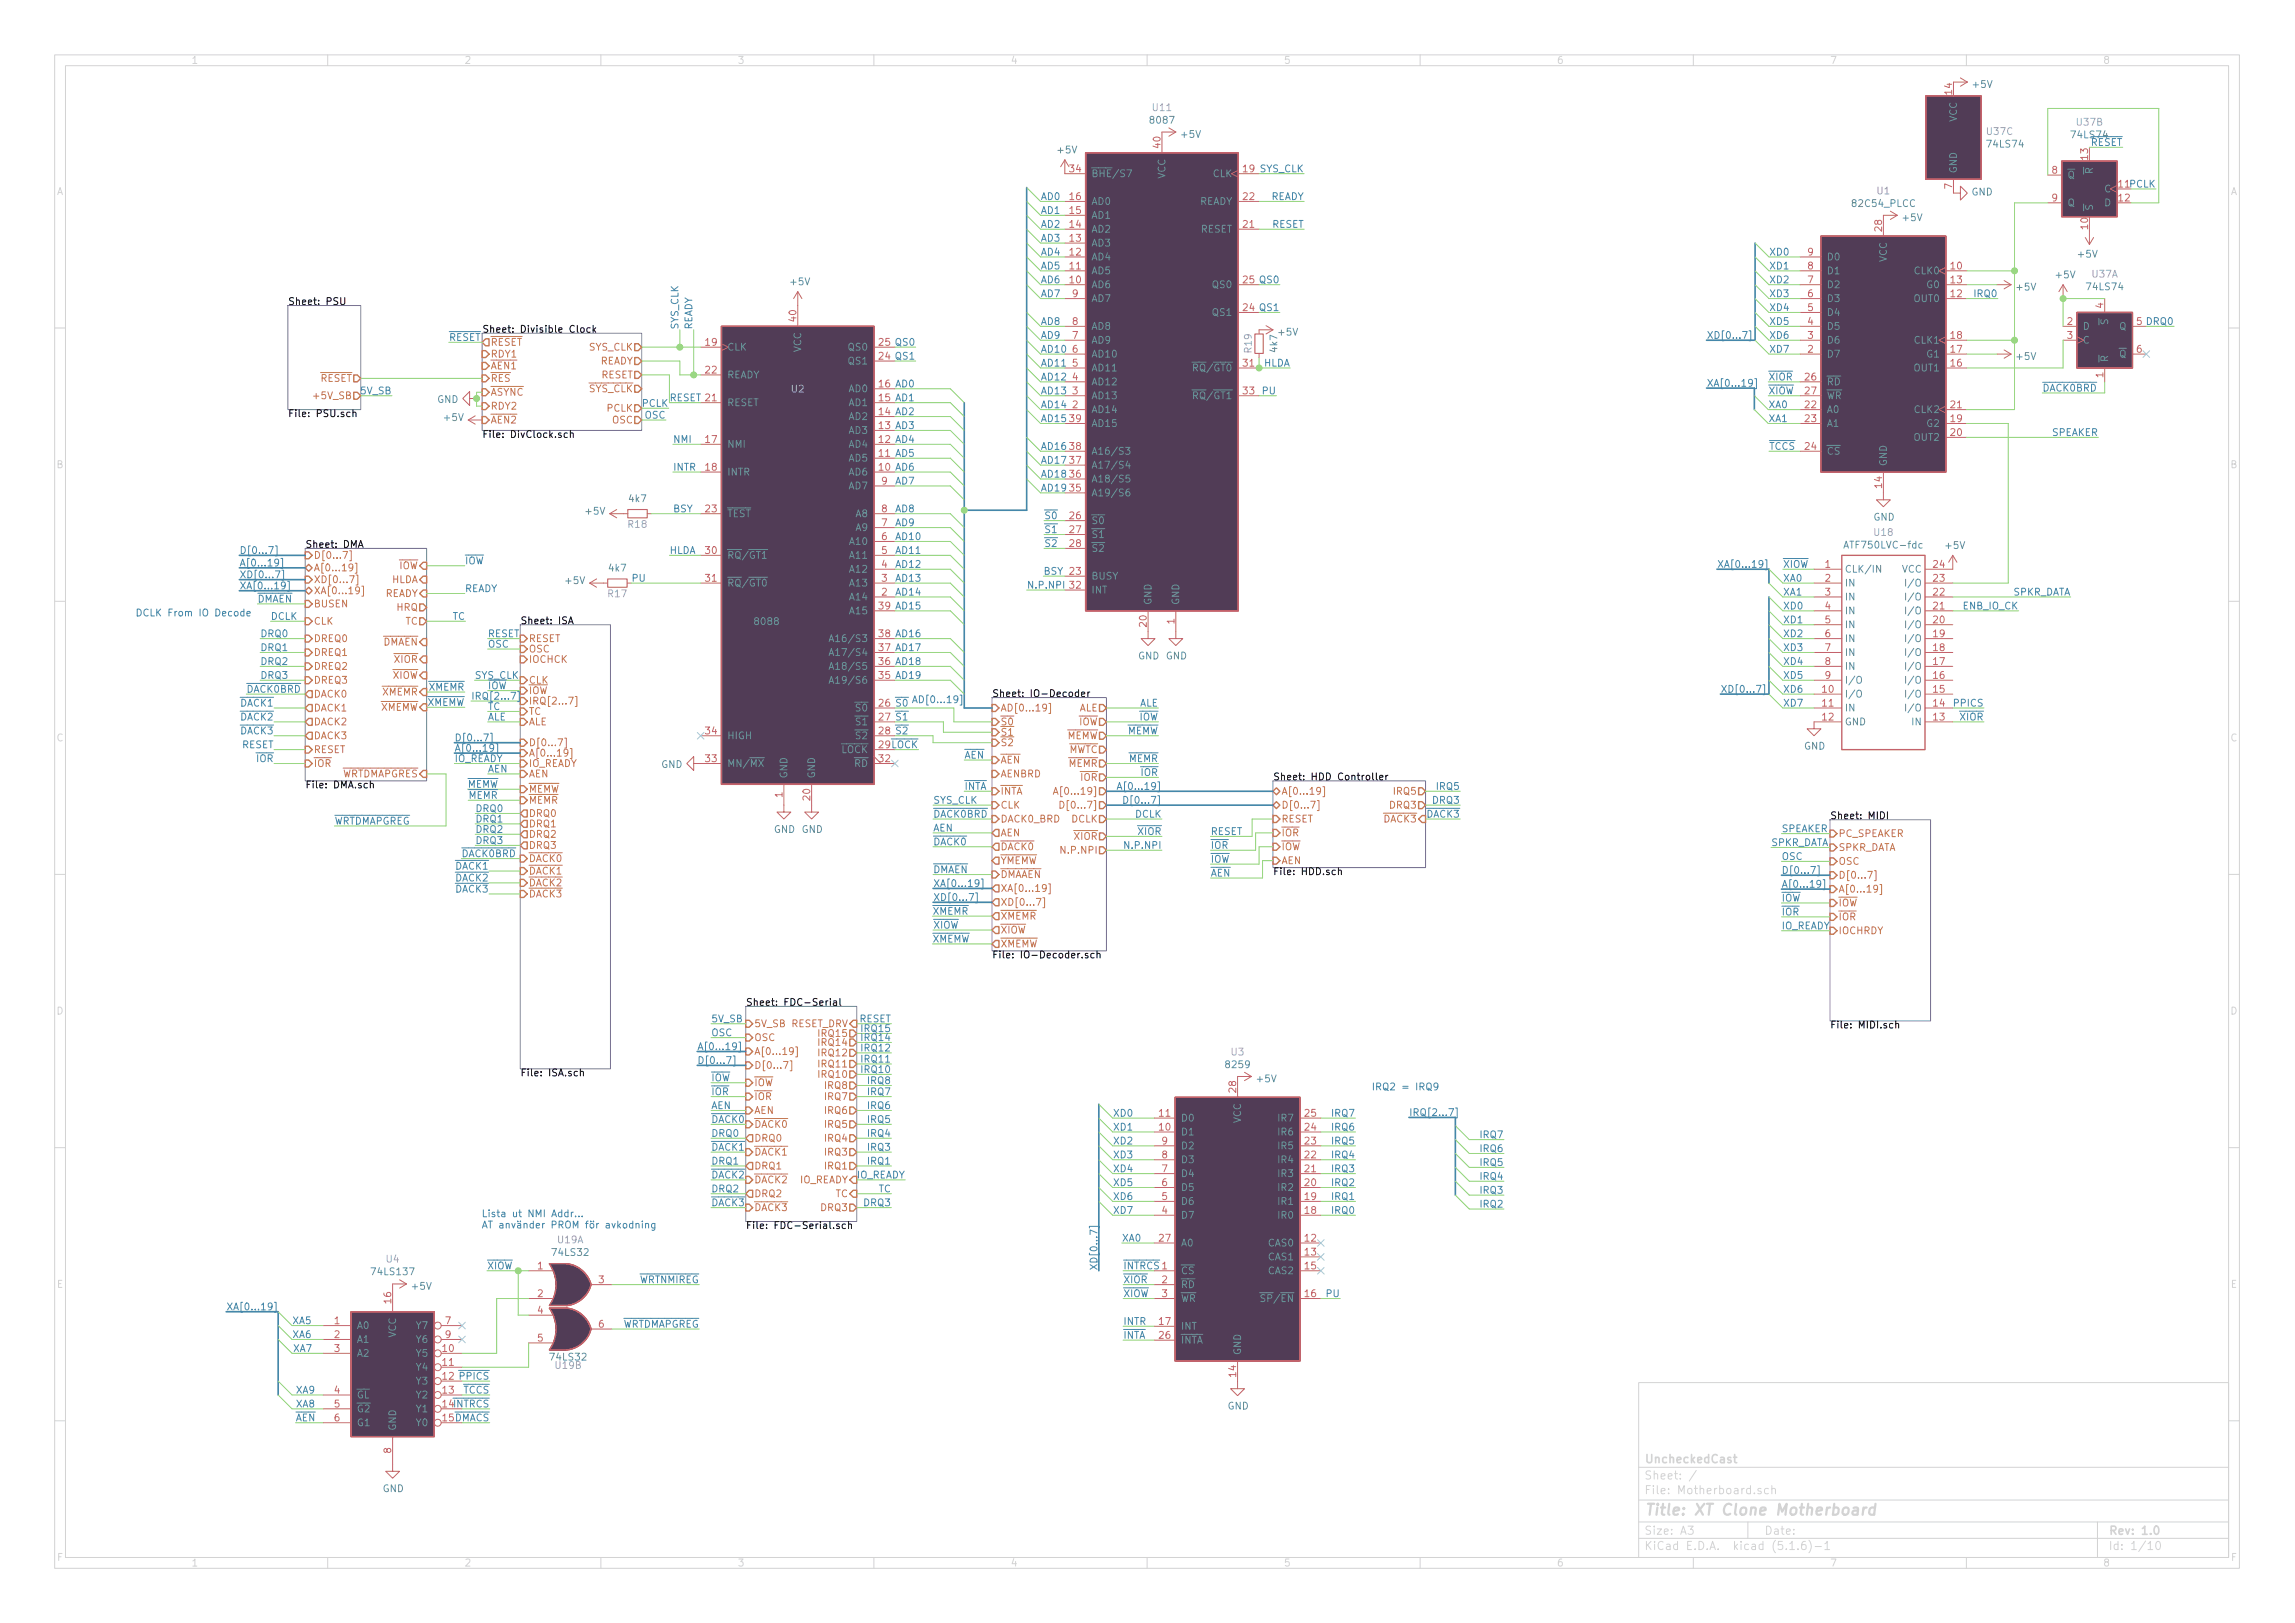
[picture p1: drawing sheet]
<svg xmlns="http://www.w3.org/2000/svg" width="420mm" height="297mm" viewBox="0 0 420 297" stroke-linecap="round" stroke-linejoin="round" font-family="sans-serif">
<defs><g id="words">
<text font-size="2.8" fill="#d3d3d3" x="301" y="277.3">Title: XT Clone Motherboard</text>
<g font-size="2.1" fill="#d3d3d3">
<text x="301" y="267.8">UncheckedCast</text>
<text x="301" y="273.5">File: Motherboard.sch</text>
<text x="301" y="270.8">Sheet: /</text>
<text x="301" y="280.9">Size: A3</text>
<text x="323" y="280.9">Date:</text>
<text x="386" y="280.9">Rev: 1.0</text>
<text x="301" y="283.7">KiCad E.D.A. kicad (5.1.6)-1</text>
<text x="386" y="283.7">Id: 1/10</text>
</g>
<g font-size="1.8" fill="#d3d3d3">
<text x="35" y="11.7">1</text>
<text x="85" y="11.7">2</text>
<text x="135" y="11.7">3</text>
<text x="185" y="11.7">4</text>
<text x="235" y="11.7">5</text>
<text x="285" y="11.7">6</text>
<text x="335" y="11.7">7</text>
<text x="385" y="11.7">8</text>
<text x="10.4" y="35.7">A</text>
<text x="408.4" y="35.7">A</text>
<text x="10.4" y="85.7">B</text>
<text x="408.4" y="85.7">B</text>
<text x="10.4" y="185.7">D</text>
<text x="408.4" y="185.7">D</text>
<text x="10.4" y="235.7">E</text>
<text x="408.4" y="235.7">E</text>
<text x="10.5" y="285.7">F</text>
<text x="35" y="286.7">1</text>
<text x="85" y="286.7">2</text>
<text x="135" y="286.7">3</text>
<text x="185" y="286.7">4</text>
<text x="235" y="286.7">5</text>
<text x="285" y="286.7">6</text>
<text x="335" y="286.7">7</text>
<text x="385" y="286.7">8</text>
<text x="408.5" y="285.7">F</text>
</g>
<g font-size="1.8" fill="#c4626b">
<text x="357.4" y="17.3" transform="rotate(-90 357.4 17.3)">14</text>
<text x="212.5" y="27" transform="rotate(-90 212.5 27)">40</text>
<text x="382.3" y="29.2" transform="rotate(-90 382.3 29.2)">13</text>
<text x="195.9" y="31.5">34</text>
<text x="357.4" y="34.6" transform="rotate(-90 357.4 34.6)">7</text>
<text x="375.7" y="31.8">8</text>
<text x="195.9" y="41.7">14</text>
<text x="195.9" y="39.2">15</text>
<text x="195.9" y="36.6">16</text>
<text x="227.6" y="41.7">21</text>
<text x="227.6" y="36.6">22</text>
<text x="375.7" y="36.9">9</text>
<text x="382.3" y="41.9" transform="rotate(-90 382.3 41.9)">10</text>
<text x="387.9" y="36.9">12</text>
<text x="195.9" y="46.8">12</text>
<text x="195.9" y="44.2">13</text>
<text x="331" y="46.8">9</text>
<text x="344.6" y="42.3" transform="rotate(-90 344.6 42.3)">28</text>
<text x="195.9" y="51.9">10</text>
<text x="195.9" y="49.3">11</text>
<text x="331" y="51.9">7</text>
<text x="331" y="49.3">8</text>
<text x="357.2" y="49.3">10</text>
<text x="357.2" y="51.9">13</text>
<text x="145.8" y="58.8" transform="rotate(-90 145.8 58.8)">40</text>
<text x="196.4" y="59.5">8</text>
<text x="196.4" y="54.4">9</text>
<text x="331" y="59.5">4</text>
<text x="331" y="56.9">5</text>
<text x="331" y="54.4">6</text>
<text x="357.2" y="54.4">12</text>
<text x="378.5" y="59.5">2</text>
<text x="385.1" y="56.4" transform="rotate(-90 385.1 56.4)">4</text>
<text x="129.2" y="63.3">19</text>
<text x="196.4" y="64.6">6</text>
<text x="196.4" y="62">7</text>
<text x="331" y="64.6">2</text>
<text x="331" y="62">3</text>
<text x="357.2" y="64.6">17</text>
<text x="357.2" y="62">18</text>
<text x="378.5" y="62">3</text>
<text x="391.2" y="64.6">6</text>
<text x="129.2" y="68.4">22</text>
<text x="196.4" y="69.6">4</text>
<text x="196.4" y="67.1">5</text>
<text x="227.6" y="67.1">31</text>
<text x="330.5" y="69.6">26</text>
<text x="357.2" y="67.1">16</text>
<text x="385.1" y="69.1" transform="rotate(-90 385.1 69.1)">1</text>
<text x="195.9" y="77.3">39</text>
<text x="196.4" y="74.7">2</text>
<text x="196.4" y="72.2">3</text>
<text x="227.6" y="72.2">33</text>
<text x="330.5" y="74.7">22</text>
<text x="330.5" y="77.3">23</text>
<text x="330.5" y="72.2">27</text>
<text x="357.2" y="77.3">19</text>
<text x="357.2" y="74.7">21</text>
<text x="129.2" y="81.1">17</text>
<text x="195.9" y="82.3">38</text>
<text x="330.5" y="82.3">24</text>
<text x="357.2" y="79.8">20</text>
<text x="129.2" y="86.1">18</text>
<text x="161.4" y="88.7">9</text>
<text x="195.9" y="90">35</text>
<text x="195.9" y="87.4">36</text>
<text x="195.9" y="84.9">37</text>
<text x="344.6" y="89.3" transform="rotate(-90 344.6 89.3)">14</text>
<text x="129.2" y="93.8">23</text>
<text x="161.4" y="93.8">8</text>
<text x="195.9" y="95">26</text>
<text x="129.2" y="101.4">30</text>
<text x="161.4" y="101.4">5</text>
<text x="161.4" y="98.8">6</text>
<text x="161.4" y="96.3">7</text>
<text x="195.9" y="97.6">27</text>
<text x="195.9" y="100.1">28</text>
<text x="129.2" y="106.5">31</text>
<text x="161.4" y="106.5">3</text>
<text x="161.4" y="103.9">4</text>
<text x="195.9" y="105.2">23</text>
<text x="195.9" y="107.7">32</text>
<text x="334.2" y="103.9">1</text>
<text x="334.2" y="106.5">2</text>
<text x="354" y="106.5">23</text>
<text x="354" y="103.9">24</text>
<text x="161.4" y="109">2</text>
<text x="334.2" y="109">3</text>
<text x="334.2" y="111.5">4</text>
<text x="354" y="111.5">21</text>
<text x="354" y="109">22</text>
<text x="209.9" y="114.7" transform="rotate(-90 209.9 114.7)">20</text>
<text x="215" y="114.2" transform="rotate(-90 215 114.2)">1</text>
<text x="334.2" y="114.1">5</text>
<text x="334.2" y="116.6">6</text>
<text x="334.2" y="119.2">7</text>
<text x="354" y="119.2">18</text>
<text x="354" y="116.6">19</text>
<text x="354" y="114.1">20</text>
<text x="334.2" y="121.7">8</text>
<text x="334.2" y="124.2">9</text>
<text x="354" y="124.2">16</text>
<text x="354" y="121.7">17</text>
<text x="333.7" y="126.8">10</text>
<text x="333.7" y="129.3">11</text>
<text x="333.7" y="131.9">12</text>
<text x="354" y="131.9">13</text>
<text x="354" y="129.3">14</text>
<text x="354" y="126.8">15</text>
<text x="129.2" y="134.4">34</text>
<text x="129.2" y="139.5">33</text>
<text x="161" y="139.5">32</text>
<text x="143.3" y="145.9" transform="rotate(-90 143.3 145.9)">1</text>
<text x="148.3" y="146.4" transform="rotate(-90 148.3 146.4)">20</text>
<text x="226.3" y="199.9" transform="rotate(-90 226.3 199.9)">28</text>
<text x="212.3" y="206.9">10</text>
<text x="212.3" y="204.4">11</text>
<text x="212.8" y="209.5">9</text>
<text x="238.9" y="209.5">23</text>
<text x="238.9" y="206.9">24</text>
<text x="238.9" y="204.4">25</text>
<text x="212.8" y="214.5">7</text>
<text x="212.8" y="212">8</text>
<text x="238.9" y="214.5">21</text>
<text x="238.9" y="212">22</text>
<text x="212.8" y="219.6">5</text>
<text x="212.8" y="217.1">6</text>
<text x="238.9" y="219.6">19</text>
<text x="238.9" y="217.1">20</text>
<text x="212.3" y="227.2">27</text>
<text x="212.8" y="222.2">4</text>
<text x="238.9" y="227.2">12</text>
<text x="238.9" y="222.2">18</text>
<text x="98.5" y="232.3">1</text>
<text x="238.9" y="229.8">13</text>
<text x="238.9" y="232.3">15</text>
<text x="71.6" y="238.5" transform="rotate(-90 71.6 238.5)">16</text>
<text x="98.5" y="237.4">2</text>
<text x="109.6" y="234.9">3</text>
<text x="212.8" y="234.9">2</text>
<text x="212.8" y="237.4">3</text>
<text x="238.9" y="237.4">16</text>
<text x="61.2" y="242.4">1</text>
<text x="61.2" y="244.9">2</text>
<text x="81.6" y="242.4">7</text>
<text x="81.6" y="244.9">9</text>
<text x="98.5" y="240.4">4</text>
<text x="98.5" y="245.5">5</text>
<text x="109.6" y="243">6</text>
<text x="212.3" y="242.5">17</text>
<text x="212.3" y="245">26</text>
<text x="61.2" y="247.4">3</text>
<text x="81.1" y="247.4">10</text>
<text x="81.1" y="250">11</text>
<text x="226.3" y="252" transform="rotate(-90 226.3 252)">14</text>
<text x="61.2" y="255.1">4</text>
<text x="61.2" y="257.6">5</text>
<text x="81.1" y="252.5">12</text>
<text x="81.1" y="255.1">13</text>
<text x="61.2" y="260.1">6</text>
<text x="71.6" y="265.9" transform="rotate(-90 71.6 265.9)">8</text>
</g>
<g font-size="1.8" fill="#669696">
<text x="361.3" y="16.1">+5V</text>
<text x="210.8" y="22.6">8087</text>
<text x="358.3" y="22.3" transform="rotate(-90 358.3 22.3)">VCC</text>
<text x="193.7" y="28.1">+5V</text>
<text x="216.4" y="25.2">+5V</text>
<text x="364" y="27">74LS74</text>
<text x="379.4" y="25.3">74LS74</text>
<text x="199.8" y="32.4">BHE/S7</text>
<text x="213.4" y="32.7" transform="rotate(-90 213.4 32.7)">VCC</text>
<text x="222" y="32.4">CLK</text>
<text x="358.3" y="31.8" transform="rotate(-90 358.3 31.8)">GND</text>
<text x="360.9" y="35.8">GND</text>
<text x="378.5" y="32.7">Q</text>
<text x="383.2" y="31.8" transform="rotate(-90 383.2 31.8)">R</text>
<text x="385.3" y="35.2">C</text>
<text x="199.8" y="40">AD1</text>
<text x="199.8" y="37.5">AD0</text>
<text x="219.5" y="37.5">READY</text>
<text x="339.3" y="37.9">82C54_PLCC</text>
<text x="348.5" y="40.5">+5V</text>
<text x="378.5" y="37.8">Q</text>
<text x="383.2" y="38.6" transform="rotate(-90 383.2 38.6)">S</text>
<text x="385.3" y="37.8">D</text>
<text x="199.8" y="47.7">AD4</text>
<text x="199.8" y="45.1">AD3</text>
<text x="199.8" y="42.6">AD2</text>
<text x="219.8" y="42.6">RESET</text>
<text x="334.4" y="47.7">D0</text>
<text x="345.4" y="48" transform="rotate(-90 345.4 48)">VCC</text>
<text x="380.5" y="47.2">+5V</text>
<text x="144.8" y="52.2">+5V</text>
<text x="199.8" y="52.7">AD6</text>
<text x="199.8" y="50.2">AD5</text>
<text x="222.1" y="52.7">QS0</text>
<text x="334.4" y="52.7">D2</text>
<text x="334.4" y="50.2">D1</text>
<text x="350.6" y="50.2">CLK0</text>
<text x="352.9" y="52.7">G0</text>
<text x="369.3" y="53.2">+5V</text>
<text x="376.5" y="50.9">+5V</text>
<text x="382.2" y="53.1">74LS74</text>
<text x="199.8" y="55.3">AD7</text>
<text x="222.1" y="57.8">QS1</text>
<text x="334.4" y="57.8">D4</text>
<text x="334.4" y="55.3">D3</text>
<text x="350.5" y="55.3">OUT0</text>
<text x="386" y="59.4" transform="rotate(-90 386 59.4)">S</text>
<text x="133.1" y="64.2">CLK</text>
<text x="146.7" y="64.5" transform="rotate(-90 146.7 64.5)">VCC</text>
<text x="155.5" y="64.2">QS0</text>
<text x="199.8" y="65.4">AD10</text>
<text x="199.8" y="62.9">AD9</text>
<text x="199.8" y="60.4">AD8</text>
<text x="233.9" y="64.4" transform="rotate(-90 233.9 64.4)">4k7</text>
<text x="234.2" y="61.4">+5V</text>
<text x="334.4" y="65.4">D7</text>
<text x="334.4" y="62.9">D6</text>
<text x="334.4" y="60.4">D5</text>
<text x="350.6" y="62.9">CLK1</text>
<text x="352.9" y="65.4">G1</text>
<text x="369.3" y="65.9">+5V</text>
<text x="381.3" y="60.4">D</text>
<text x="381.3" y="62.9">C</text>
<text x="388" y="60.4">Q</text>
<text x="388" y="65.4">Q</text>
<text x="133.1" y="69.3">READY</text>
<text x="155.5" y="71.8">AD0</text>
<text x="155.5" y="66.7">QS1</text>
<text x="199.8" y="70.5">AD12</text>
<text x="199.8" y="68">AD11</text>
<text x="219.1" y="68">RQ/GT0</text>
<text x="334.4" y="70.5">RD</text>
<text x="350.5" y="68">OUT1</text>
<text x="386" y="66.3" transform="rotate(-90 386 66.3)">R</text>
<text x="80" y="73.7">GND</text>
<text x="81.4" y="77">+5V</text>
<text x="133.1" y="74.3">RESET</text>
<text x="155.5" y="76.9">AD2</text>
<text x="155.5" y="74.3">AD1</text>
<text x="199.8" y="75.6">AD14</text>
<text x="199.8" y="73.1">AD13</text>
<text x="219.1" y="73.1">RQ/GT1</text>
<text x="334.4" y="75.6">A0</text>
<text x="334.4" y="73.1">WR</text>
<text x="350.6" y="75.6">CLK2</text>
<text x="133.1" y="82">NMI</text>
<text x="155.5" y="82">AD4</text>
<text x="155.5" y="79.4">AD3</text>
<text x="199.8" y="83.2">A16/S3</text>
<text x="199.8" y="78.1">AD15</text>
<text x="334.4" y="78.1">A1</text>
<text x="334.4" y="83.2">CS</text>
<text x="350.5" y="80.7">OUT2</text>
<text x="352.9" y="78.1">G2</text>
<text x="133.1" y="87">INTR</text>
<text x="155.5" y="87">AD6</text>
<text x="155.5" y="84.5">AD5</text>
<text x="155.5" y="89.6">AD7</text>
<text x="199.8" y="88.3">A18/S5</text>
<text x="199.8" y="85.8">A17/S4</text>
<text x="345.4" y="85.4" transform="rotate(-90 345.4 85.4)">GND</text>
<text x="107.3" y="94.2">+5V</text>
<text x="115.2" y="91.9">4k7</text>
<text x="133.1" y="94.7">TEST</text>
<text x="156.7" y="94.7">A8</text>
<text x="199.8" y="95.9">S0</text>
<text x="199.8" y="90.8">A19/S6</text>
<text x="343" y="95.3">GND</text>
<text x="155.8" y="99.7">A10</text>
<text x="156.7" y="97.2">A9</text>
<text x="199.8" y="98.5">S1</text>
<text x="199.8" y="101">S2</text>
<text x="338.2" y="100.4">ATF750LVC-fdc</text>
<text x="356.3" y="100.5">+5V</text>
<text x="103.6" y="106.9">+5V</text>
<text x="111.6" y="104.6">4k7</text>
<text x="133.1" y="102.3">RQ/GT1</text>
<text x="133.1" y="107.4">RQ/GT0</text>
<text x="155.8" y="107.4">A13</text>
<text x="155.8" y="104.8">A12</text>
<text x="155.8" y="102.3">A11</text>
<text x="199.8" y="106.1">BUSY</text>
<text x="337.7" y="104.8">CLK/IN</text>
<text x="337.7" y="107.4">IN</text>
<text x="348.2" y="104.8">VCC</text>
<text x="349.6" y="107.4">I/O</text>
<text x="155.8" y="109.9">A14</text>
<text x="155.8" y="112.4">A15</text>
<text x="199.8" y="108.6">INT</text>
<text x="210.8" y="110.8" transform="rotate(-90 210.8 110.8)">GND</text>
<text x="215.9" y="110.8" transform="rotate(-90 215.9 110.8)">GND</text>
<text x="337.7" y="109.9">IN</text>
<text x="337.7" y="112.4">IN</text>
<text x="349.6" y="112.4">I/O</text>
<text x="349.6" y="109.9">I/O</text>
<text x="138.4" y="114.4">8088</text>
<text x="153.1" y="117.5">A16/S3</text>
<text x="337.7" y="115">IN</text>
<text x="337.7" y="117.5">IN</text>
<text x="349.6" y="117.5">I/O</text>
<text x="349.6" y="115">I/O</text>
<text x="153.1" y="125.1">A19/S6</text>
<text x="153.1" y="122.6">A18/S5</text>
<text x="153.1" y="120.1">A17/S4</text>
<text x="208.4" y="120.7">GND GND</text>
<text x="337.7" y="120.1">IN</text>
<text x="337.7" y="122.6">IN</text>
<text x="337.7" y="125.1">I/O</text>
<text x="349.6" y="125.1">I/O</text>
<text x="349.6" y="122.6">I/O</text>
<text x="349.6" y="120.1">I/O</text>
<text x="156.8" y="130.2">S0</text>
<text x="337.7" y="127.7">I/O</text>
<text x="337.7" y="130.2">IN</text>
<text x="349.6" y="130.2">I/O</text>
<text x="349.6" y="127.7">I/O</text>
<text x="133.1" y="135.3">HIGH</text>
<text x="154" y="137.8">LOCK</text>
<text x="156.8" y="132.8">S1</text>
<text x="156.8" y="135.3">S2</text>
<text x="330.3" y="137.2">GND</text>
<text x="337.7" y="132.8">GND</text>
<text x="350.1" y="132.8">IN</text>
<text x="121.1" y="140.5">GND</text>
<text x="133.1" y="140.4">MN/MX</text>
<text x="144.1" y="142.5" transform="rotate(-90 144.1 142.5)">GND</text>
<text x="149.2" y="142.5" transform="rotate(-90 149.2 142.5)">GND</text>
<text x="156.4" y="140.4">RD</text>
<text x="141.7" y="152.4">GND GND</text>
<text x="224.6" y="195.5">8259</text>
<text x="230.2" y="198.1">+5V</text>
<text x="216.2" y="207.8">D1</text>
<text x="216.2" y="205.3">D0</text>
<text x="227.2" y="205.6" transform="rotate(-90 227.2 205.6)">VCC</text>
<text x="234.2" y="207.8">IR6</text>
<text x="234.2" y="205.3">IR7</text>
<text x="216.2" y="215.4">D4</text>
<text x="216.2" y="212.9">D3</text>
<text x="216.2" y="210.3">D2</text>
<text x="234.2" y="215.4">IR3</text>
<text x="234.2" y="212.9">IR4</text>
<text x="234.2" y="210.3">IR5</text>
<text x="216.2" y="220.5">D6</text>
<text x="216.2" y="218">D5</text>
<text x="234.2" y="220.5">IR1</text>
<text x="234.2" y="218">IR2</text>
<text x="216.2" y="223">D7</text>
<text x="234.2" y="223">IR0</text>
<text x="68.3" y="233.4">74LS137</text>
<text x="101.3" y="229.9">74LS32</text>
<text x="216.2" y="233.2">CS</text>
<text x="216.2" y="228.1">A0</text>
<text x="232.3" y="228.1">CAS0</text>
<text x="232.3" y="230.7">CAS1</text>
<text x="232.3" y="233.2">CAS2</text>
<text x="75.5" y="236.1">+5V</text>
<text x="216.2" y="235.7">RD</text>
<text x="216.2" y="238.3">WR</text>
<text x="231.7" y="238.3">SP/EN</text>
<text x="65.3" y="243.2">A0</text>
<text x="65.3" y="245.8">A1</text>
<text x="72.5" y="244.8" transform="rotate(-90 72.5 244.8)">VCC</text>
<text x="76.3" y="243.2">Y7</text>
<text x="76.3" y="245.8">Y6</text>
<text x="216.2" y="243.4">INT</text>
<text x="216.2" y="245.9">INTA</text>
<text x="65.3" y="248.3">A2</text>
<text x="76.3" y="248.3">Y5</text>
<text x="76.3" y="250.9">Y4</text>
<text x="100.9" y="249">74LS32</text>
<text x="227.2" y="248.1" transform="rotate(-90 227.2 248.1)">GND</text>
<text x="65.3" y="255.9">GL</text>
<text x="76.3" y="253.4">Y3</text>
<text x="76.3" y="255.9">Y2</text>
<text x="224.7" y="258">GND</text>
<text x="65.3" y="258.5">G2</text>
<text x="65.3" y="261">G1</text>
<text x="72.5" y="261.9" transform="rotate(-90 72.5 261.9)">GND</text>
<text x="76.3" y="258.5">Y1</text>
<text x="76.3" y="261">Y0</text>
<text x="70.1" y="273.1">GND</text>
</g>
<g font-size="1.8" fill="#a683e1">
<text x="211.1" y="20.3">U11</text>
<text x="380.3" y="23">U37B</text>
<text x="363.8" y="24.7">U37C</text>
<text x="343.7" y="35.6">U1</text>
<text x="383.1" y="50.8">U37A</text>
<text x="229.2" y="64.5" transform="rotate(-90 229.2 64.5)">R19</text>
<text x="144.9" y="71.8">U2</text>
<text x="115.1" y="96.6">R18</text>
<text x="343.2" y="98.1">U18</text>
<text x="111.4" y="109.3">R17</text>
<text x="225.5" y="193.2">U3</text>
<text x="102.1" y="227.5">U19A</text>
<text x="70.8" y="231.1">U4</text>
<text x="101.8" y="250.5">U19B</text>
</g>
<g font-size="1.8" fill="#4487aa">
<text x="382.7" y="26.7">RESET</text>
<text x="227.6" y="31.5">19 SYS_CLK</text>
<text x="387.9" y="34.3">11PCLK</text>
<text x="190.5" y="41.7">AD2</text>
<text x="190.5" y="39.2">AD1</text>
<text x="190.5" y="36.6">AD0</text>
<text x="232.6" y="36.6">READY</text>
<text x="232.9" y="41.7">RESET</text>
<text x="190.5" y="46.8">AD4</text>
<text x="190.5" y="44.2">AD3</text>
<text x="323.8" y="46.8">XD0</text>
<text x="190.5" y="51.9">AD6</text>
<text x="190.5" y="49.3">AD5</text>
<text x="227.6" y="51.9">25 QS0</text>
<text x="323.8" y="51.9">XD2</text>
<text x="323.8" y="49.3">XD1</text>
<text x="190.5" y="59.5">AD8</text>
<text x="190.5" y="54.4">AD7</text>
<text x="227.6" y="56.9">24 QS1</text>
<text x="323.8" y="56.9">XD4</text>
<text x="323.8" y="59.5">XD5</text>
<text x="323.8" y="54.4">XD3</text>
<text x="361.6" y="54.4">IRQ0</text>
<text x="391.2" y="59.5">5 DRQ0</text>
<text x="82.2" y="62.4">RESET</text>
<text x="124.2" y="60.4" transform="rotate(-90 124.2 60.4)">SYS_CLK</text>
<text x="126.7" y="60.4" transform="rotate(-90 126.7 60.4)">READY</text>
<text x="161" y="65.8">24 QS1</text>
<text x="161" y="63.3">25 QS0</text>
<text x="190.5" y="64.6">AD10</text>
<text x="190.5" y="62">AD9</text>
<text x="312.4" y="62">XD[0...7]</text>
<text x="323.8" y="62">XD6</text>
<text x="323.8" y="64.6">XD7</text>
<text x="161" y="70.9">16 AD0</text>
<text x="190.5" y="69.6">AD12</text>
<text x="190.5" y="67.1">AD11</text>
<text x="231.3" y="67.1">HLDA</text>
<text x="312.4" y="70.8">XA[0...19]</text>
<text x="323.7" y="69.6">XIOR</text>
<text x="373.9" y="71.7">DACK0BRD</text>
<text x="66.1" y="72.2">5V_SB</text>
<text x="117.6" y="74.5">PCLK</text>
<text x="118.1" y="76.6">OSC</text>
<text x="122.6" y="73.4">RESET 21</text>
<text x="161" y="76">14 AD2</text>
<text x="161" y="73.4">15 AD1</text>
<text x="190.5" y="72.2">AD13</text>
<text x="190.5" y="77.3">AD15</text>
<text x="190.5" y="74.7">AD14</text>
<text x="231.2" y="72.2">PU</text>
<text x="323.7" y="72.2">XIOW</text>
<text x="323.7" y="74.7">XA0</text>
<text x="323.7" y="77.3">XA1</text>
<text x="123.2" y="81.1">NMI</text>
<text x="161" y="83.6">11 AD5</text>
<text x="161" y="81.1">12 AD4</text>
<text x="161" y="78.5">13 AD3</text>
<text x="190.5" y="82.3">AD16</text>
<text x="323.8" y="82.3">TCCS</text>
<text x="375.6" y="79.8">SPEAKER</text>
<text x="123.2" y="86.1">INTR</text>
<text x="161" y="86.1">10 AD6</text>
<text x="163.8" y="88.7">AD7</text>
<text x="190.5" y="90">AD19</text>
<text x="190.5" y="87.4">AD18</text>
<text x="190.5" y="84.9">AD17</text>
<text x="123.2" y="93.8">BSY</text>
<text x="163.8" y="93.8">AD8</text>
<text x="191.1" y="95">S0</text>
<text x="43.8" y="101.4">D[0...7]</text>
<text x="122.6" y="101.4">HLDA</text>
<text x="163.8" y="96.3">AD9</text>
<text x="163.8" y="98.8">AD10</text>
<text x="163.8" y="101.4">AD11</text>
<text x="191.1" y="100.1">S2</text>
<text x="191.1" y="97.6">S1</text>
<text x="43.8" y="105.8">XD[0...7]</text>
<text x="43.8" y="107.9">XA[0...19]</text>
<text x="43.8" y="103.7">A[0...19]</text>
<text x="85.1" y="103.3">IOW</text>
<text x="115.6" y="106.5">PU</text>
<text x="163.8" y="103.9">AD12</text>
<text x="163.8" y="106.5">AD13</text>
<text x="188" y="107.7">N.P.NPI</text>
<text x="191" y="105.2">BSY</text>
<text x="314.3" y="103.9">XA[0...19]</text>
<text x="326.4" y="103.9">XIOW</text>
<text x="326.4" y="106.5">XA0</text>
<text x="24.8" y="112.8">DCLK From IO Decode</text>
<text x="47.1" y="110.3">DMAEN</text>
<text x="49.5" y="113.4">DCLK</text>
<text x="82.9" y="113.4">TC</text>
<text x="85.1" y="108.4">READY</text>
<text x="161" y="111.5">39 AD15</text>
<text x="163.8" y="109">AD14</text>
<text x="326.4" y="111.5">XD0</text>
<text x="326.4" y="109">XA1</text>
<text x="359.4" y="111.5">ENB_IO_CK</text>
<text x="368.3" y="109">SPKR_DATA</text>
<text x="47.6" y="116.6">DRQ0</text>
<text x="47.6" y="119.2">DRQ1</text>
<text x="89.3" y="116.6">RESET</text>
<text x="89.3" y="118.5">OSC</text>
<text x="161" y="119.2">37 AD17</text>
<text x="161" y="116.6">38 AD16</text>
<text x="326.4" y="116.6">XD2</text>
<text x="326.4" y="119.2">XD3</text>
<text x="326.4" y="114.1">XD1</text>
<text x="47.6" y="121.7">DRQ2</text>
<text x="47.6" y="124.2">DRQ3</text>
<text x="86.9" y="124.2">SYS_CLK</text>
<text x="161" y="124.2">35 AD19</text>
<text x="161" y="121.7">36 AD18</text>
<text x="326.4" y="121.7">XD4</text>
<text x="326.4" y="124.2">XD5</text>
<text x="44.1" y="131.9">DACK2</text>
<text x="44.1" y="129.3">DACK1</text>
<text x="45.1" y="126.8">DACK0BRD</text>
<text x="78.1" y="129.2">XMEMW</text>
<text x="78.5" y="126.4">XMEMR</text>
<text x="86.2" y="128.1">IRQ[2...7]</text>
<text x="89.3" y="126.1">IOW</text>
<text x="89.3" y="130">TC</text>
<text x="89.3" y="131.9">ALE</text>
<text x="161" y="129.3">26 S0</text>
<text x="161" y="131.9">27 S1</text>
<text x="168.4" y="128.7">AD[0...19]</text>
<text x="208.6" y="129.3">ALE</text>
<text x="208.6" y="131.9">IOW</text>
<text x="315" y="126.8">XD[0...7]</text>
<text x="326.4" y="129.3">XD7</text>
<text x="326.4" y="126.8">XD6</text>
<text x="357.9" y="129.3">PPICS</text>
<text x="358.9" y="131.9">XIOR</text>
<text x="44.1" y="134.4">DACK3</text>
<text x="44.3" y="136.9">RESET</text>
<text x="83.2" y="137.6">A[0...19]</text>
<text x="83.2" y="135.7">D[0...7]</text>
<text x="161" y="134.4">28 S2</text>
<text x="161" y="136.9">29LOCK</text>
<text x="206.3" y="134.4">MEMW</text>
<text x="47" y="139.5">IOR</text>
<text x="83.2" y="139.5">IO_READY</text>
<text x="89.3" y="141.4">AEN</text>
<text x="176.5" y="138.8">AEN</text>
<text x="206.7" y="139.5">MEMR</text>
<text x="208.9" y="142">IOR</text>
<text x="85.6" y="144.2">MEMW</text>
<text x="85.7" y="146.2">MEMR</text>
<text x="87" y="148.6">DRQ0</text>
<text x="170.8" y="147.1">SYS_CLK</text>
<text x="170.8" y="149.6">DACK0BRD</text>
<text x="176.5" y="144.6">INTA</text>
<text x="205.8" y="144.6">A[0...19]</text>
<text x="206.8" y="147.1">D[0...7]</text>
<text x="207.8" y="149.6">DCLK</text>
<text x="261.2" y="149.6">DACK3</text>
<text x="262.4" y="147.1">DRQ3</text>
<text x="263.2" y="144.6">IRQ5</text>
<text x="61.2" y="150.9">WRTDMAPGREG</text>
<text x="87" y="150.5">DRQ1</text>
<text x="87" y="152.4">DRQ2</text>
<text x="87" y="154.5">DRQ3</text>
<text x="170.8" y="152.2">AEN</text>
<text x="170.8" y="154.7">DACK0</text>
<text x="206.3" y="155.4">N.P.NPI</text>
<text x="208.4" y="152.8">XIOR</text>
<text x="221.6" y="155.4">IOR</text>
<text x="221.6" y="152.8">RESET</text>
<text x="324.2" y="154.8">SPKR_DATA</text>
<text x="326.1" y="152.3">SPEAKER</text>
<text x="83.4" y="159.2">DACK1</text>
<text x="83.4" y="161.3">DACK2</text>
<text x="84.5" y="156.9">DACK0BRD</text>
<text x="170.8" y="159.8">DMAEN</text>
<text x="221.6" y="157.9">IOW</text>
<text x="221.6" y="160.4">AEN</text>
<text x="326.1" y="159.9">D[0...7]</text>
<text x="326.1" y="157.4">OSC</text>
<text x="83.4" y="163.4">DACK3</text>
<text x="170.7" y="167.4">XMEMR</text>
<text x="170.8" y="162.3">XA[0...19]</text>
<text x="170.8" y="164.9">XD[0...7]</text>
<text x="326.1" y="162.5">A[0...19]</text>
<text x="326.1" y="165">IOW</text>
<text x="326.1" y="167.5">IOR</text>
<text x="170.7" y="172.5">XMEMW</text>
<text x="170.8" y="170">XIOW</text>
<text x="326.1" y="170.1">IO_READY</text>
<text x="130.2" y="187.1">5V_SB</text>
<text x="130.2" y="189.6">OSC</text>
<text x="157.3" y="187.1">RESET</text>
<text x="158.1" y="188.9">IRQ15</text>
<text x="158.1" y="190.5">IRQ14</text>
<text x="127.6" y="192.2">A[0...19]</text>
<text x="127.6" y="194.7">D[0...7]</text>
<text x="130.2" y="197.9">IOW</text>
<text x="158.1" y="192.4">IRQ12</text>
<text x="158.1" y="194.5">IRQ11</text>
<text x="158.1" y="196.4">IRQ10</text>
<text x="130.2" y="200.4">IOR</text>
<text x="130.2" y="203">AEN</text>
<text x="159.1" y="200.4">IRQ7</text>
<text x="159.1" y="203">IRQ6</text>
<text x="159.1" y="198.4">IRQ8</text>
<text x="251.1" y="199.6">IRQ2 = IRQ9</text>
<text x="130.2" y="208.1">DRQ0</text>
<text x="130.2" y="205.5">DACK0</text>
<text x="159.1" y="205.5">IRQ5</text>
<text x="159.1" y="208.1">IRQ4</text>
<text x="203.7" y="204.4">XD0</text>
<text x="203.7" y="206.9">XD1</text>
<text x="203.7" y="209.5">XD2</text>
<text x="244" y="204.4">IRQ7</text>
<text x="244" y="206.9">IRQ6</text>
<text x="244" y="209.5">IRQ5</text>
<text x="257.9" y="204.3">IRQ[2...7]</text>
<text x="271.2" y="208.3">IRQ7</text>
<text x="130.2" y="215.7">DACK2</text>
<text x="130.2" y="213.1">DRQ1</text>
<text x="130.2" y="210.6">DACK1</text>
<text x="156.7" y="215.7">IO_READY</text>
<text x="159.1" y="213.1">IRQ1</text>
<text x="159.1" y="210.6">IRQ3</text>
<text x="203.7" y="212">XD3</text>
<text x="203.7" y="214.5">XD4</text>
<text x="244" y="214.5">IRQ3</text>
<text x="244" y="212">IRQ4</text>
<text x="271.2" y="210.9">IRQ6</text>
<text x="271.2" y="213.4">IRQ5</text>
<text x="271.2" y="215.9">IRQ4</text>
<text x="130.2" y="220.8">DACK3</text>
<text x="130.2" y="218.2">DRQ2</text>
<text x="158.3" y="220.8">DRQ3</text>
<text x="160.8" y="218.2">TC</text>
<text x="203.7" y="217.1">XD5</text>
<text x="203.7" y="219.6">XD6</text>
<text x="244" y="217.1">IRQ2</text>
<text x="244" y="219.6">IRQ1</text>
<text x="271.2" y="218.5">IRQ3</text>
<text x="271.2" y="221">IRQ2</text>
<text x="88.1" y="222.8">Lista ut NMI Addr...</text>
<text x="88.1" y="224.8">AT använder PROM för avkodning</text>
<text x="203.7" y="222.2">XD7</text>
<text x="205.4" y="227.2">XA0</text>
<text x="244" y="222.2">IRQ0</text>
<text x="89.2" y="232.3">XIOW</text>
<text x="200.9" y="232.6" transform="rotate(-90 200.9 232.6)">XD[0...7]</text>
<text x="205.6" y="232.3">INTRCS 1</text>
<text x="41.4" y="239.8">XA[0...19]</text>
<text x="116.9" y="234.9">WRTNMIREG</text>
<text x="205.6" y="237.4">XIOW</text>
<text x="205.6" y="234.9">XIOR</text>
<text x="242.9" y="237.4">PU</text>
<text x="53.5" y="244.9">XA6</text>
<text x="53.5" y="242.4">XA5</text>
<text x="113.6" y="243">WRTDMAPGREG</text>
<text x="205.6" y="245">INTA</text>
<text x="205.6" y="242.5">INTR</text>
<text x="53.6" y="247.4">XA7</text>
<text x="54.1" y="257.6">XA8</text>
<text x="54.1" y="255.1">XA9</text>
<text x="81.1" y="257.6">14INTRCS</text>
<text x="84.4" y="252.5">PPICS</text>
<text x="84.8" y="255.1">TCCS</text>
<text x="54.1" y="260.1">AEN</text>
<text x="81.1" y="260.1">15DMACS</text>
</g>
<g font-size="1.8">
<text x="52.7" y="55.8">Sheet: PSU</text>
<text x="88.3" y="60.9">Sheet: Divisible Clock</text>
<text x="52.7" y="76.3">File: PSU.sch</text>
<text x="88.3" y="80.1">File: DivClock.sch</text>
<text x="55.9" y="100.3">Sheet: DMA</text>
<text x="95.2" y="114.2">Sheet: ISA</text>
<text x="181.6" y="127.6">Sheet: IO-Decoder</text>
<text x="233" y="142.8">Sheet: HDD Controller</text>
<text x="55.9" y="144.3">File: DMA.sch</text>
<text x="335" y="149.9">Sheet: MIDI</text>
<text x="233" y="160.2">File: HDD.sch</text>
<text x="181.6" y="175.4">File: IO-Decoder.sch</text>
<text x="136.5" y="184.1">Sheet: FDC-Serial</text>
<text x="335" y="188.2">File: MIDI.sch</text>
<text x="95.2" y="197">File: ISA.sch</text>
<text x="136.5" y="224.9">File: FDC-Serial.sch</text>
</g>
<g font-size="1.8" fill="#c47a4f">
<text x="89.8" y="65.4">RDY1</text>
<text x="89.8" y="63.3">RESET</text>
<text x="107.8" y="64.2">SYS_CLK</text>
<text x="58.6" y="69.9">RESET</text>
<text x="89.8" y="69.9">RES</text>
<text x="89.8" y="67.6">AEN1</text>
<text x="107.8" y="71.8">SYS_CLK</text>
<text x="109.8" y="66.7">READY</text>
<text x="110.1" y="69.3">RESET</text>
<text x="57.9" y="73.1">+5V_SB</text>
<text x="89.8" y="77.5">AEN2</text>
<text x="89.8" y="75">RDY2</text>
<text x="89.8" y="72.4">ASYNC</text>
<text x="111.1" y="75.3">PCLK</text>
<text x="112.1" y="77.5">OSC</text>
<text x="57.4" y="106.7">XD[0...7]</text>
<text x="57.4" y="104.6">A[0...19]</text>
<text x="57.4" y="102.3">D[0...7]</text>
<text x="71.7" y="106.7">HLDA</text>
<text x="73.1" y="104.2">IOW</text>
<text x="57.4" y="111.2">BUSEN</text>
<text x="57.4" y="108.7">XA[0...19]</text>
<text x="70.4" y="109.3">READY</text>
<text x="72.6" y="111.8">HRQ</text>
<text x="57.4" y="114.3">CLK</text>
<text x="57.4" y="117.5">DREQ0</text>
<text x="70.1" y="118.1">DMAEN</text>
<text x="74.2" y="114.3">TC</text>
<text x="96.8" y="117.5">RESET</text>
<text x="96.8" y="119.4">OSC</text>
<text x="57.4" y="120.1">DREQ1</text>
<text x="57.4" y="122.6">DREQ2</text>
<text x="57.4" y="125.1">DREQ3</text>
<text x="71.9" y="124.2">XIOW</text>
<text x="72.3" y="121.3">XIOR</text>
<text x="96.8" y="125.1">CLK</text>
<text x="96.8" y="121.3">IOCHCK</text>
<text x="57.4" y="127.7">DACK0</text>
<text x="57.4" y="130.2">DACK1</text>
<text x="69.6" y="130.1">XMEMW</text>
<text x="70" y="127.3">XMEMR</text>
<text x="96.8" y="127">IOW</text>
<text x="96.8" y="128.9">IRQ[2...7]</text>
<text x="96.8" y="130.8">TC</text>
<text x="183.1" y="130.2">AD[0...19]</text>
<text x="197.5" y="130.2">ALE</text>
<text x="57.4" y="132.8">DACK2</text>
<text x="57.4" y="135.3">DACK3</text>
<text x="57.4" y="137.8">RESET</text>
<text x="96.8" y="132.8">ALE</text>
<text x="96.8" y="136.6">D[0...7]</text>
<text x="183.1" y="132.8">S0</text>
<text x="183.1" y="134.7">S1</text>
<text x="183.1" y="136.6">S2</text>
<text x="195.2" y="135.3">MEMW</text>
<text x="195.5" y="137.8">MWTC</text>
<text x="197.5" y="132.8">IOW</text>
<text x="57.4" y="140.4">IOR</text>
<text x="62.3" y="142.3">WRTDMAPGRES</text>
<text x="96.8" y="138.5">A[0...19]</text>
<text x="96.8" y="140.4">IO_READY</text>
<text x="96.8" y="142.3">AEN</text>
<text x="183.1" y="139.7">AEN</text>
<text x="183.1" y="142.3">AENBRD</text>
<text x="195.6" y="140.4">MEMR</text>
<text x="197.9" y="142.9">IOR</text>
<text x="96.8" y="145.1">MEMW</text>
<text x="96.8" y="147.1">MEMR</text>
<text x="96.8" y="149.5">DRQ0</text>
<text x="183.1" y="148">CLK</text>
<text x="183.1" y="145.5">INTA</text>
<text x="194.2" y="145.5">A[0...19]</text>
<text x="195.1" y="148">D[0...7]</text>
<text x="234.6" y="145.5">A[0...19]</text>
<text x="234.6" y="148">D[0...7]</text>
<text x="254.6" y="148">DRQ3</text>
<text x="255.3" y="145.5">IRQ5</text>
<text x="96.8" y="151.4">DRQ1</text>
<text x="96.8" y="153.3">DRQ2</text>
<text x="96.8" y="155.4">DRQ3</text>
<text x="183.1" y="150.5">DACK0_BRD</text>
<text x="183.1" y="153.1">AEN</text>
<text x="183.1" y="155.6">DACK0</text>
<text x="196.1" y="150.5">DCLK</text>
<text x="196.7" y="153.7">XIOR</text>
<text x="234.6" y="150.5">RESET</text>
<text x="234.6" y="153.1">IOR</text>
<text x="234.6" y="155.6">IOW</text>
<text x="253.4" y="150.5">DACK3</text>
<text x="336.5" y="153.2">PC_SPEAKER</text>
<text x="336.5" y="155.7">SPKR_DATA</text>
<text x="96.8" y="157.8">DACK0</text>
<text x="96.8" y="160.1">DACK1</text>
<text x="183.1" y="158.2">YMEMW</text>
<text x="183.1" y="160.7">DMAAEN</text>
<text x="194.6" y="156.2">N.P.NPI</text>
<text x="234.6" y="158.2">AEN</text>
<text x="336.5" y="158.3">OSC</text>
<text x="336.5" y="160.8">D[0...7]</text>
<text x="96.8" y="162.2">DACK2</text>
<text x="96.8" y="164.2">DACK3</text>
<text x="183.1" y="163.2">XA[0...19]</text>
<text x="183.1" y="165.8">XD[0...7]</text>
<text x="336.5" y="163.4">A[0...19]</text>
<text x="336.5" y="165.9">IOW</text>
<text x="183.1" y="168.3">XMEMR</text>
<text x="183.1" y="170.9">XIOW</text>
<text x="183.1" y="173.4">XMEMW</text>
<text x="336.5" y="168.4">IOR</text>
<text x="336.5" y="171">IOCHRDY</text>
<text x="138" y="188">5V_SB RESET_DRV</text>
<text x="138" y="190.5">OSC</text>
<text x="150.2" y="191.4">IRQ14</text>
<text x="150.2" y="189.8">IRQ15</text>
<text x="138" y="193.1">A[0...19]</text>
<text x="138" y="195.6">D[0...7]</text>
<text x="150.2" y="197.3">IRQ10</text>
<text x="150.2" y="195.4">IRQ11</text>
<text x="150.2" y="193.3">IRQ12</text>
<text x="138" y="198.8">IOW</text>
<text x="138" y="201.3">IOR</text>
<text x="138" y="203.9">AEN</text>
<text x="151.2" y="203.9">IRQ6</text>
<text x="151.2" y="201.3">IRQ7</text>
<text x="151.2" y="199.3">IRQ8</text>
<text x="138" y="206.4">DACK0</text>
<text x="138" y="209">DRQ0</text>
<text x="151.2" y="209">IRQ4</text>
<text x="151.2" y="206.4">IRQ5</text>
<text x="138" y="211.5">DACK1</text>
<text x="138" y="214">DRQ1</text>
<text x="151.2" y="214">IRQ1</text>
<text x="151.2" y="211.5">IRQ3</text>
<text x="138" y="216.6">DACK2</text>
<text x="138" y="219.1">DRQ2</text>
<text x="138" y="221.7">DACK3</text>
<text x="146.3" y="216.6">IO_READY</text>
<text x="150.4" y="221.7">DRQ3</text>
<text x="153" y="219.1">TC</text>
</g>
</g></defs>
<g fill="none" stroke="#d3d3d3" stroke-width=".18">
<path d="M10 10h400v277h-400zM12 12h396v273.1h-396zM60 10v2M110 10v2M160 10v2M210 10v2M260 10v2M310 10v2M360 10v2M10 60h2M408 60h2M10 110h2"/>
<path d="M408 110h2M11.4 134.4a.62 .62 0 0 0-.9 .5 .62 .62 0 0 0 .7 .7l.2-.1M409.4 134.4a.62 .62 0 0 0-.9 .5 .62 .62 0 0 0 .6 .7l.3-.1M10 160h2M408 160h2M10 210h2M408 210h2M300 253h108v32.1h-108zM10 260h2M300 278.5h108M300 274.5h108M300 268.5h108"/>
<path d="M309 279.3h1l-.5 .6 .4 .1v.7l-.2 .1-.7-.1M310.5 269.1l-1.2 2M320 278.5v3M322.4 272.5a.37 .37 0 0 0-.6 .1l.1 .2 .5 .2 .1 .1-.3 .3-.4-.1M323.7 272.5l-.4-.1-.3 .3 .2 .6h.5M324.4 272.5h.1a.37 .37 0 0 1 .5 .1v.8M324.4 271.9v1.5M384 278.5v6.6M408 260h2M60 285.1v1.9M110 285.1v1.9M160 285.1v1.9"/>
<path d="M210 285.1v1.9M260 285.1v1.9M300 281.5h108M310 285.1v1.9M327.7 283.6h.8M329.2 283.5v.1M330.5 282.1a.59 .59 0 0 0-.7 .6v.6l.1 .2 .5 .1 .2-.1 .1-.5-.2-.3h-.4l-.3 .3M331.2 281.9a1.71 1.71 0 0 1 0 2.3M332.3 283h1.2M334.1 282.5l.4-.4v1.5M334.1 283.6h.8M360 285.1v1.9"/>
<path d="M393.2 282.5l.5-.4v1.5M393.2 283.6h.9M394.8 282.3l.2-.2a.86 .86 0 0 1 .2 1.5 .79 .79 0 0 1-.4-1.3z"/>
</g>
<path d="M317.4 266.7h.6M317.6 266.2v1.3l.4 .2M394.5 279.5l.2-.2a.81 .81 0 0 1 .6 .6 .81 .81 0 0 1-.3 .8l-.1 .1a.79 .79 0 0 1-.4-1.3z" fill="none" stroke="#d3d3d3" stroke-width=".3"/>
<path d="M339.3 276h.8v1.2M340.2 276.4l-.7 .1a.4 .4 0 0 0-.4 .3 .4 .4 0 0 0 .3 .4l.7-.1M341.2 275.9l-.2 1.3M341.7 275.9a.54 .54 0 0 0-.6 .4M343.3 276a.68 .68 0 0 0-1 .3l-.1 .5 .1 .3 .2 .1 .6-.1M343.4 275.2l-.3 2" fill="none" stroke="#d3d3d3" stroke-width=".41"/>
<path d="M52.7 55.9h13.3v19.1h-13.3zM88.3 61h29.2v17.8h-29.2zM55.9 100.4h22.2v42.5h-22.2zM95.2 114.3h16.6v81.3h-16.6zM181.6 127.7h21v46.3h-21zM233 142.9h28v15.9h-28zM335 150h18.4v36.9h-18.4zM136.5 184.2h20.3v39.4h-20.3z" fill="none" stroke="#856fa5" stroke-width=".18"/>
<g fill="none" stroke="#000" stroke-width=".18">
<path d="M62.4 54.5v1l.2 .2h.4l.1-.2v-1M108.6 59.5v1.3M109.1 60l-.5 .5M64.1 75.5l-.4-.1-.2 .3 .1 .5h.5M64.6 75.6l.2-.2 .3 .1 .1 .8M64.6 75v1.3M103.9 79.3l-.4-.1-.2 .3 .1 .5h.5M104.4 79.4l.2-.2 .3 .1 .1 .8M104.4 78.8v1.3M106.4 60h.3l.3 .2-.2 .6h-.3l-.2-.1zM108.1 60h-.4l-.3 .2 .2 .6h.5M108.7 60.3l.4 .5"/>
<path d="M65.7 99.8h.6M65.6 100.2l.4-1.3 .5 1.3M104.1 114.2l.4-1.3 .4 1.3M104.2 113.8h.6M197.5 126.7h-.4l-.3 .2 .2 .5h.5M197.5 126.2v1.3M198 127.1l.6-.1v-.3h-.4l-.2 .1 .1 .6h.5M199.2 126.7v.8M199.5 126.7h-.2l-.1 .2M67.8 143.5l.2-.1h.3l.1 .8M67.8 142.9v1.3M244.5 159.3l-.4-.1-.2 .3 .1 .5h.5"/>
<path d="M245 159.4l.2-.2 .3 .1 .1 .8M245 158.8v1.3M251.3 141.5v1.1l.2 .1M252 141.5v1.1l.2 .1M252.6 142.3l.6-.1-.1-.3h-.3l-.2 .2 .1 .6h.4M253.7 141.9v.8M254.1 141.9l-.4 .2M344.3 148.6a.64 .64 0 0 1 .7 .6 .64 .64 0 0 1-.7 .6zM345.5 148.6v1.2M199.2 174.5h-.3l-.2 .2v.1l.5 .2v.3h-.5M200.3 174.5h-.4l-.2 .2 .1 .6h.5M200.8 174.6l.2-.1h.3l.1 .8"/>
<path d="M200.8 174.1v1.2M105.7 196.1h-.3l-.3 .2 .1 .6h.5M106.2 196.2l.3-.1h.3v.8M106.2 195.6v1.3M151.6 183.2h-.3l-.1 .2M152 182.7v.2M152 183.2v.8M152.6 183.2h.5l.1 .8M153.2 183.5h-.5l-.1 .2v.3h.6M153.8 182.7v1.1l.1 .2M346.5 187.4l-.3-.1-.3 .2 .1 .6h.5M347.1 187.4l.1-.1 .3 .1 .1 .7"/>
<path d="M347.1 186.9v1.2M153.6 224.1l-.3-.1-.1 .2v.2l.4 .1v.3h-.4M154.8 224.1l-.4-.1-.2 .2 .1 .6h.5M155.3 224.1l.2-.1 .3 .1 .1 .8M155.3 223.6v1.3"/>
</g>
<g fill="none" stroke="#c47a4f" stroke-width=".25">
<path d="M64.8 71.8h.6l.6 .6-.6 .7h-.6zM64.8 68.6h.6l.6 .7-.6 .6h-.6zM88.3 68.6h.6l.6 .7-.6 .6h-.6zM88.3 64.2h.6l.6 .6-.6 .6h-.6zM88.3 66.3h.6l.6 .7-.6 .6h-.6zM88.3 76.2h.6l.6 .7-.6 .6h-.6zM88.3 73.7h.6l.6 .6-.6 .7h-.6zM88.3 71.2h.6l.6 .6-.6 .6h-.6zM88.9 62h.6v1.3h-.6l-.6-.7zM116.2 76.2h.6l.7 .7-.7 .6h-.6zM116.2 62.9h.6l.7 .6-.7 .7h-.6zM116.2 70.5h.6l.7 .7-.7 .6h-.6z"/>
<path d="M116.2 68h.6l.7 .6-.7 .7h-.6zM116.2 65.4h.6l.7 .7-.7 .6h-.6zM116.2 74.1h.6l.7 .6-.7 .6h-.6zM55.9 109.9h.6l.6 .6-.6 .7h-.6zM55.9 113.1h.6l.6 .6-.6 .6h-.6zM55.9 116.2h.6l.6 .7-.6 .6h-.6zM55.9 118.8h.6l.6 .6-.6 .7h-.6zM55.9 108.1l.6-.6 .6 .6-.6 .6zM55.9 105.4h.6l.6 .7-.6 .6h-.6zM55.9 103.9l.6-.6 .6 .6-.6 .7zM55.9 101h.6l.6 .6-.6 .7h-.6zM76.8 110.5h.7l.6 .7-.6 .6h-.7z"/>
<path d="M76.8 113.1h.7l.6 .6-.6 .6h-.7zM77.5 102.9h.6v1.3h-.6l-.7-.7zM77.5 105.4h.6v1.3h-.6l-.7-.6zM77.5 108h.6v1.3h-.6l-.7-.7zM77.5 116.9h.6v1.2h-.6l-.7-.6zM95.2 116.2h.7l.6 .7-.6 .6h-.7zM95.2 118.1h.7l.6 .7-.6 .6h-.7zM55.9 121.3h.6l.6 .7-.6 .6h-.6zM55.9 123.9h.6l.6 .6-.6 .6h-.6zM55.9 129.6l.6-.7h.6v1.3h-.6zM55.9 134.7l.6-.7h.6v1.3h-.6zM55.9 136.6h.6l.6 .6-.6 .6h-.6z"/>
<path d="M55.9 139.1h.6l.6 .6-.6 .7h-.6zM56.5 126.4h.6v1.3h-.6l-.6-.7zM56.5 131.5h.6v1.3h-.6l-.6-.7zM77.5 120.1h.6v1.2h-.6l-.7-.6zM77.5 123h.6v1.2h-.6l-.7-.6zM77.5 126h.6v1.3h-.6l-.7-.6zM77.5 128.8h.6v1.3h-.6l-.7-.7zM95.2 123.9h.7l.6 .6-.6 .6h-.7zM95.2 125.8h.7l.6 .6-.6 .6h-.7zM95.2 127.7h.7l.6 .6-.6 .6h-.7zM95.2 129.6h.7l.6 .6-.6 .6h-.7zM95.2 131.5h.7l.6 .6-.6 .7h-.7z"/>
<path d="M95.2 135.3h.7l.6 .6-.6 .7h-.7zM95.2 137.2h.7l.6 .6-.6 .7h-.7zM95.2 139.1h.7l.6 .6-.6 .7h-.7zM95.2 120.1h.7l.6 .6-.6 .6h-.7zM181.6 128.9h.6l.7 .7-.7 .6h-.6zM181.6 131.5h.6l.7 .6-.7 .7h-.6zM181.6 133.4h.6l.7 .6-.7 .7h-.6zM181.6 135.3h.6l.7 .6-.7 .7h-.6zM181.6 138.5h.6l.7 .6-.7 .6h-.6zM201.3 128.9h.6l.7 .7-.7 .6h-.6zM201.3 131.5h.6l.7 .6-.7 .7h-.6zM201.3 134h.6l.7 .7-.7 .6h-.6z"/>
<path d="M201.3 136.6h.6l.7 .6-.7 .6h-.6zM201.3 139.1h.6l.7 .6-.7 .7h-.6zM77.5 141h.6v1.3h-.6l-.7-.7zM95.2 141h.7l.6 .6-.6 .7h-.7zM95.2 143.8h.7l.6 .6-.6 .7h-.7zM95.2 145.8h.7l.6 .7-.6 .6h-.7zM95.2 156.5h.7l.6 .6-.6 .7h-.7zM95.2 158.8h.7l.6 .6-.6 .7h-.7zM95.9 148.2h.6v1.3h-.6l-.7-.6zM95.9 150.2h.6v1.2h-.6l-.7-.6zM95.9 152.1h.6v1.2h-.6l-.7-.6zM95.9 154.1h.6v1.3h-.6l-.7-.7z"/>
<path d="M181.6 146.7h.6l.7 .7-.7 .6h-.6zM181.6 141h.6l.7 .6-.7 .7h-.6zM181.6 144.2h.6l.7 .6-.7 .7h-.6zM181.6 149.3h.6l.7 .6-.7 .6h-.6zM181.6 159.4h.6l.7 .7-.7 .6h-.6zM182.2 151.8h.7v1.3h-.7l-.6-.7zM182.2 154.3h.7v1.3h-.7l-.6-.6zM182.2 156.9h.7v1.3h-.7l-.6-.7zM201.3 141.6h.6l.7 .7-.7 .6h-.6zM201.3 146.7h.6l.7 .7-.7 .6h-.6zM201.3 144.2h.6l.7 .6-.7 .7h-.6zM201.3 149.3h.6l.7 .6-.7 .6h-.6z"/>
<path d="M201.3 152.4h.6l.7 .7-.7 .6h-.6zM201.3 155h.6l.7 .6-.7 .6h-.6zM233 149.3h.7l.6 .6-.6 .6h-.7zM233 151.8h.7l.6 .6-.6 .7h-.7zM233 154.3h.7l.6 .7-.6 .6h-.7zM233 156.9h.7l.6 .6-.6 .7h-.7zM233 144.8l.7-.6 .6 .6-.6 .7zM233 147.4l.7-.7 .6 .7-.6 .6zM259.7 144.2h.6l.7 .6-.7 .7h-.6zM259.7 146.7h.6l.7 .7-.7 .6h-.6zM260.3 149.3h.7v1.2h-.7l-.6-.6zM335 151.9h.7l.6 .7-.6 .6h-.7z"/>
<path d="M335 157h.7l.6 .6-.6 .7h-.7zM335 159.5h.7l.6 .7-.6 .6h-.7zM335 154.5h.7l.6 .6-.6 .6h-.7zM95.2 160.9h.7l.6 .7-.6 .6h-.7zM95.2 163h.7l.6 .6-.6 .6h-.7zM182.2 162h.7v1.2h-.7l-.6-.6zM182.2 164.5h.7v1.3h-.7l-.6-.7zM182.2 167h.7v1.3h-.7l-.6-.6zM182.2 169.6h.7v1.3h-.7l-.6-.7zM182.2 172.1h.7v1.3h-.7l-.6-.6zM335 162.1h.7l.6 .6-.6 .7h-.7zM335 164.6h.7l.6 .7-.6 .6h-.7z"/>
<path d="M335 167.2h.7l.6 .6-.6 .6h-.7zM335 169.7h.7l.6 .6-.6 .7h-.7zM136.5 186.7h.7l.6 .7-.6 .6h-.7zM136.5 189.3h.7l.6 .6-.6 .6h-.7zM136.5 191.8h.7l.6 .6-.6 .7h-.7zM136.5 197.5h.7l.6 .7-.6 .6h-.7zM136.5 194.3h.7l.6 .7-.6 .6h-.7zM155.6 190.2h.6l.6 .6-.6 .6h-.6zM155.6 188.5h.6l.6 .6-.6 .7h-.6zM155.6 198h.6l.6 .7-.6 .6h-.6zM155.6 196h.6l.6 .6-.6 .7h-.6zM155.6 194.1h.6l.6 .6-.6 .7h-.6z"/>
<path d="M155.6 192.1h.6l.6 .6-.6 .6h-.6zM156.2 186.7h.6v1.3h-.6l-.6-.6zM136.5 200.1h.7l.6 .6-.6 .6h-.7zM136.5 202.6h.7l.6 .6-.6 .7h-.7zM136.5 205.1h.7l.6 .7-.6 .6h-.7zM136.5 210.2h.7l.6 .7-.6 .6h-.7zM136.5 215.3h.7l.6 .6-.6 .7h-.7zM137.2 207.7h.6v1.3h-.6l-.7-.7zM137.2 212.8h.6v1.2h-.6l-.7-.6zM137.2 217.8h.6v1.3h-.6l-.7-.6zM155.6 212.8h.6l.6 .6-.6 .6h-.6zM155.6 210.2h.6l.6 .7-.6 .6h-.6z"/>
<path d="M155.6 207.7h.6l.6 .6-.6 .7h-.6zM155.6 205.1h.6l.6 .7-.6 .6h-.6zM155.6 202.6h.6l.6 .6-.6 .7h-.6zM155.6 200.1h.6l.6 .6-.6 .6h-.6zM156.2 217.8h.6v1.3h-.6l-.6-.6zM156.2 215.3h.6v1.3h-.6l-.6-.7zM136.5 220.4h.7l.6 .6-.6 .7h-.7zM155.6 220.4h.6l.6 .6-.6 .7h-.6z"/>
</g>
<g fill="none" stroke="#c47a4f" stroke-width=".18">
<path d="M62.8 100.9h.8l-.5 1.3M64 105.4h.8l-.5 1.2M64 100.8h.3v1.8h-.3M64.6 103.8l-.2 .2-.4-.1-.1-.1v-.5l.5-.1 .2 .3-.1 .7-.1 .2-.4 .1M65 103.1h.3v1.8h-.3M65.2 105.2h.3v1.9h-.3M65.8 108l-.2 .2-.4-.1v-.6l.4-.1 .2 .3v.7l-.2 .2-.4 .1M66.2 107.3h.3v1.8h-.3M102.2 135.2h.8l-.5 1.3M103.4 135.1h.3v1.8h-.3M104 137.7l-.3 .2h-.3l-.1-.2v-.5l.4-.1 .3 .3-.1 .7-.2 .2-.3 .1M104.1 127.6h.9l-.6 1.3"/>
<path d="M104.4 137h.3v1.8h-.3M105.3 127.5h.3v1.8h-.3M191.6 129.4l-.2 .3-.4-.1-.1-.2v-.4l.5-.1 .2 .2-.1 .7-.1 .3h-.4M192 128.7h.3v1.9h-.3M192.8 145.4l.5-1.3 .4 1.3M193 145h.6M194.1 146.6a.64 .64 0 0 1 .7 .7 .64 .64 0 0 1-.7 .6zM240 146.6h.8l-.5 1.3M241.2 146.5h.3v1.8h-.3M241.8 144.7l-.3 .2-.3-.1-.2-.1 .1-.5 .4-.1 .3 .3-.1 .7-.2 .2-.3 .1M242.2 144h.3v1.8h-.3M341.9 159.5h.9l-.6 1.2"/>
<path d="M343.2 159.3h.3v1.9h-.3M189.7 164.4h.9l-.6 1.3M190.9 164.3h.3v1.8h-.3M191.5 162.4l-.2 .3-.4-.1v-.6l.4-.1 .2 .2v.8l-.2 .2-.4 .1M192 161.8h.3v1.8h-.3M343.7 162.6l-.2 .2-.3-.1-.2-.1 .1-.5 .4-.1 .2 .3v.7l-.2 .2-.3 .1M344.2 161.9h.3v1.8h-.3M143.4 194.3h.9l-.6 1.2M144.7 194.1h.3v1.9h-.3M145.2 192.3l-.2 .2h-.3l-.2-.2 .1-.4 .4-.2 .2 .3v.7l-.2 .2-.3 .1M145.7 191.6h.3v1.8h-.3M143 209.8h1.2"/>
</g>
<g fill="none" stroke="#c4626b" stroke-width=".18">
<path d="M357.6 15h2.6M358.9 14.3l1.3 .7M360.2 15l-1.3 .8M194.9 39.4h3.9M194.9 36.9h3.9M194.9 29.2v2.6h3.9M194.9 29.2l-.7 1.3M194.9 29.2l.8 1.3M214 23.4l1.3 .8M215.3 24.2h-2.6v3.8M215.3 24.2l-1.3 .7M226.7 31.2l-1.3 .6 1.3 .6"/>
<path d="M226.7 36.9h3.8M226.7 31.8h3.8M346.1 38.6l1.2 .8M347.3 39.4h-2.5v3.8M347.3 39.4l-1.2 .8M357.6 32.8v2.5h1.3v-1.2l1.3 1.2-1.3 1.3v-1.3M374.9 32h2.5M374.9 37.1h2.5M387.6 33.9l-1.3 .7 1.3 .6M146 53.4l-.7 1.2M146 53.4v6.3M146 53.4l.8 1.2"/>
<path d="M194.9 59.7h3.9M194.9 52.1h3.9M194.9 49.6h3.9M194.9 47h3.9M194.9 44.5h3.9M194.9 41.9h3.9M194.9 54.6h3.9M226.7 52.1h3.8M226.7 41.9h3.8M226.7 57.2h3.8M231.8 59.6l1.2 .8M329.6 59.7h3.8"/>
<path d="M329.6 52.1h3.8M329.6 49.6h3.8M329.6 47h3.8M329.6 57.2h3.8M329.6 54.6h3.8M356.2 48.9l-1.2 .7 1.2 .6M356.2 52.1h3.8M356.2 49.6h3.8M356.2 54.6h3.8M365.6 52.1h2.6M366.9 51.3l1.3 .8M368.2 52.1l-1.3 .8"/>
<path d="M377.7 52.1l-.8 1.3M377.7 52.1v2.5M377.7 52.1l.8 1.3M377.7 59.7h2.5M381.8 43.5l.7 1.2M382.5 42.2v2.5M383.3 43.5l-.8 1.2M385.3 54.6v2.6M390.4 59.7h2.5M85.7 76.9l1.3 .7M85.7 76.9h2.6M86 72.9v-1.2l-1.3 1.2 1.3 1.3v-1.3h1.2"/>
<path d="M87 76.1l-1.3 .8M128.3 73.7h3.8M128.3 63.5h3.8M128.3 68.6h3.8M132.1 62.9l1.2 .6-1.2 .7M160 78.8h3.8M160 76.2h3.8M160 73.7h3.8M160 71.2h3.8M160 63.5h3.8M160 66.1h3.8M194.9 62.3h3.9"/>
<path d="M194.9 64.8h3.9M194.9 75h3.9M194.9 72.4h3.9M194.9 67.3h3.9M194.9 77.5h3.9M194.9 69.9h3.9M226.7 72.4h3.8M226.7 67.3h3.8M230.5 64.7v.7M233 60.4h-2.5v.7M233 60.4l-1.2 .7M329.6 62.3h3.8"/>
<path d="M329.6 64.8h3.8M329.6 75h3.8M329.6 72.4h3.8M329.6 77.5h3.8M329.6 69.9h3.8M356.2 61.6l-1.2 .7 1.2 .6M356.2 74.3l-1.2 .7 1.2 .6M356.2 62.3h3.8M356.2 64.8h3.8M356.2 75h3.8M356.2 67.3h3.8M356.2 77.5h3.8"/>
<path d="M365.6 64.8h2.6M366.9 64l1.3 .8M368.2 64.8l-1.3 .8M377.7 62.3h2.5M380.2 61.6l1.3 .7-1.3 .6M385.3 67.3v2.6M390.4 64.8h2.5M111.6 94h3.3M111.6 94l1.3 .8M112.9 93.3l-1.3 .7M118.5 94h.8M128.3 86.4h3.8"/>
<path d="M128.3 81.3h3.8M128.3 94h3.8M160 86.4h3.8M160 83.9h3.8M160 81.3h3.8M160 94h3.8M160 99.1h3.8M160 96.6h3.8M160 88.9h3.8M194.9 95.3h3.9M194.9 97.8h3.9M194.9 90.2h3.9"/>
<path d="M194.9 87.7h3.9M194.9 85.1h3.9M194.9 82.6h3.9M329.6 82.6h3.8M344.8 86.4v5.1h1.3l-1.3 1.2-1.3-1.2h1.3M356.2 80h3.8M107.9 106.7h3.4M107.9 106.7l1.3 .8M109.2 106l-1.3 .7M114.8 106.7h.8M128.3 106.7h3.8M128.3 101.6h3.8"/>
<path d="M160 106.7h3.8M160 104.2h3.8M160 119.4h3.8M160 116.9h3.8M160 111.8h3.8M160 109.3h3.8M160 101.6h3.8M194.9 105.4h3.9M194.9 100.4h3.9M194.9 108h3.9M210.2 111.8v5.1h1.3l-1.3 1.2-1.3-1.2h1.3M215.3 111.8v5.1h1.2l-1.2 1.2-1.3-1.2h1.3"/>
<path d="M332.1 106.7h5.1M332.1 104.2h5.1M332.1 119.4h5.1M332.1 116.9h5.1M332.1 114.3h5.1M332.1 111.8h5.1M332.1 109.3h5.1M352.4 106.7h5.1M352.4 119.4h5.1M352.4 116.9h5.1M352.4 114.3h5.1M352.4 111.8h5.1"/>
<path d="M352.4 109.3h5.1M357.5 101.6l-.8 1.3M357.5 101.6v2.6h-5.1M357.5 101.6l.8 1.3M127 139.7v-1.2l-1.3 1.2 1.3 1.3v-1.3h5.1M128.3 134.7h3.8M160 129.6h3.8M160 132.1h3.8M160 124.5h3.8M160 122h3.8M160 134.7h3.8M160 137.2h3.8"/>
<path d="M160 139.7h3.8M160 138.5l1.3 1.2M332.1 127h5.1M332.1 129.6h5.1M332.1 124.5h5.1M332.1 122h5.1M337.2 132.1h-5.1v1.3h1.3l-1.3 1.3-1.3-1.3h1.3M352.4 127h5.1M352.4 129.6h5.1M352.4 132.1h5.1M352.4 124.5h5.1M352.4 122h5.1"/>
<path d="M143.5 143.5v5.1h1.3l-1.3 1.3-1.3-1.3h1.3M148.6 143.5v5.1h1.3l-1.3 1.3-1.3-1.3h1.3M227.8 196.3l1.3 .7M229.1 197h-2.5v3.8M229.1 197l-1.3 .8M211.3 207.2h3.8M211.3 204.6h3.8M211.3 219.9h3.8M211.3 217.3h3.8M211.3 214.8h3.8M211.3 212.3h3.8M211.3 209.7h3.8"/>
<path d="M238 207.2h3.8M238 204.6h3.8M238 219.9h3.8M238 217.3h3.8M238 214.8h3.8M238 212.3h3.8M238 209.7h3.8M73.2 234.2l1.2 .8M74.4 235h-2.5v5.1M74.4 235l-1.2 .7M96.8 232.6h4.3M96.8 237.7h4.3"/>
<path d="M108.2 235.1h3.8M211.3 232.6h3.8M211.3 227.5h3.8M211.3 237.7h3.8M211.3 222.4h3.8M211.3 235.1h3.8M238 232.6h3.8M238 227.5h3.8M238 230h3.8M238 237.7h3.8M238 222.4h3.8M59.2 242.6h5.1"/>
<path d="M59.2 247.7h5.1M59.2 255.3h5.1M59.2 257.8h5.1M59.2 245.1h5.1M80.8 242.6h3.8M80.8 247.7h3.8M80.8 250.2h3.8M80.8 252.8h3.8M80.8 255.3h3.8M80.8 257.8h3.8M80.8 245.1h3.8M96.8 240.7h4.3"/>
<path d="M96.8 245.8h4.3M108.2 243.2h3.8M211.3 242.7h3.8M211.3 245.3h3.8M226.6 249.1v5.1h1.2l-1.2 1.2-1.3-1.2h1.3M59.2 260.4h5.1M71.9 262.9v6.4h1.3l-1.3 1.2-1.3-1.2h1.3M80.8 260.4h3.8"/>
<circle cx="80.1" cy="247.7" r=".63"/>
<circle cx="80.1" cy="252.8" r=".63"/>
<circle cx="80.1" cy="257.8" r=".63"/>
<circle cx="80.1" cy="245.1" r=".63"/>
<circle cx="80.1" cy="250.2" r=".63"/>
<circle cx="80.1" cy="242.6" r=".63"/>
<circle cx="80.1" cy="255.3" r=".63"/>
<circle cx="80.1" cy="260.4" r=".63"/>
</g>
<g fill="#513c56" stroke="#513c56" stroke-width=".18">
<path d="M352.6 17.6h10.1v15.2h-10.1z"/>
<path d="M380.2 57.2h10.2v10.1h-10.2z"/>
<path d="M215.1 200.8h22.9v48.3h-22.9z"/>
<path d="M198.8 28h27.9v83.8h-27.9z"/>
<path d="M64.3 240.1h15.2v22.8h-15.2z"/>
<path d="M333.4 43.2h22.8v43.2h-22.8z"/>
<path d="M103.8 239.4a5.2 5.2 0 0 1 4.4 3.8l-5 1.4z"/>
<path d="M103.2 241.9l5 1.4a5.2 5.2 0 0 1-4.4 3.8z"/>
<path d="M100.6 247.1h3.2z"/>
<path d="M100.6 239.4h3.2z"/>
<path d="M100.6 239.4h3.2v7.7h-3.2a6.7 6.7 0 0 0 0-7.7z"/>
<path d="M103.8 231.3a5.2 5.2 0 0 1 4.4 3.8l-5 1.3z"/>
<path d="M103.2 233.8l5 1.3a5.2 5.2 0 0 1-4.4 3.8z"/>
<path d="M100.6 238.9h3.2z"/>
<path d="M100.6 231.3h3.2z"/>
<path d="M100.6 231.3h3.2v7.6h-3.2a6.7 6.7 0 0 0 0-7.6z"/>
<path d="M132.1 59.7h27.9v83.8h-27.9z"/>
<path d="M377.4 29.5h10.2v10.2h-10.2z"/>
</g>
<g fill="none" stroke="#c4626b" stroke-width=".25">
<path d="M352.6 17.6h10.1v15.2h-10.1zM198.8 28h27.9v83.8h-27.9zM377.4 29.5h10.2v10.2h-10.2zM132.1 59.7h27.9v83.8h-27.9zM333.4 43.2h22.8v43.2h-22.8zM380.2 57.2h10.2v10.1h-10.2zM337.2 101.6h15.2v35.6h-15.2zM215.1 200.8h22.9v48.3h-22.9zM100.6 239.4h3.2a5.2 5.2 0 0 1 4.4 3.8M100.6 239.5a6.6 6.6 0 0 1 0 7.5M103.8 231.3a5.2 5.2 0 0 1 4.4 3.8M103.8 231.3h-3.2a6.6 6.6 0 0 1 0 7.6h3.2"/>
<path d="M108.2 235.1a5.2 5.2 0 0 1-4.4 3.8M64.3 240.1h15.2v22.8h-15.2zM108.2 243.3a5.2 5.2 0 0 1-4.4 3.8h-3.2"/>
</g>
<path d="M229.7 61.1h1.6v3.6h-1.6zM114.9 93.3h3.6v1.5h-3.6zM111.3 106h3.5v1.5h-3.5z" fill="none" stroke="#c4626b" stroke-width=".2"/>
<g fill="none" stroke="#669696" stroke-width=".18">
<path d="M206.3 31.1h.9l-.6 1.2M218.2 66.3h1.3M218.2 71.4h1.3M218.5 67.3l.6-.1 .2-.1-.1-.3-.7-.2v1.3M218.5 72.4l.6-.1 .2-.2-.1-.3-.7-.1v1.3M201 96.8h1.3M206.1 81.9h.8l-.5 .5 .4 .1 .1 .4-.3 .2-.5-.1M206.4 84.4l-.3 .9h.8M206.7 89.5l-.3 .1a.81 .81 0 0 0 0 1.2l.3-.1 .2-.5-.3-.2h-.2l-.3 .2M206.7 84.8v.9M206.8 87h-.6l-.1 .6 .5-.2 .3 .3v.3l-.3 .2-.5-.1M351.9 99.5h-.4l-.2 .2 .1 .6h.5"/>
<path d="M139.3 100.6h1.2M139.3 105.6h1.2M139.6 102.2h.7M139.7 106.1l.2-.1a.69 .69 0 0 1 .4 .6 .69 .69 0 0 1-.4 .7l-.3-.3v-.2zM151.8 120l.4-1.3 .4 1.3M151.8 117.4l.4-1.2 .4 1.2M151.9 119.6h.6M151.9 117.1h.6M337.6 100.3l.4-1.3 .4 1.3M344.3 103.5v1.2l-.7-1.2v1.2M348.9 106v1.3M348.9 108.5v1.3"/>
<path d="M348.9 111.1v1.3M348.9 113.6v1.3M348.9 116.2v1.2M348.9 118.7v1.3M138.7 138.7h1.2M138.9 139l.9 1.3M139.8 139l-.9 1.3M151.8 125.1l.4-1.3 .4 1.3M151.8 122.5l.4-1.3 .4 1.3M151.9 124.7h.6M151.9 122.2h.6M340 126.5l.2-.2a.47 .47 0 0 1 .6 .5l-.1 .6-.2 .2-.4-.1a1 1 0 0 1-.1-1z"/>
<path d="M340 124l.2-.2a.47 .47 0 0 1 .6 .4l-.1 .7-.2 .2-.4-.1a1 1 0 0 1-.1-1zM348.9 121.2v1.3M348.9 123.8v1.3M348.9 126.3v1.3M348.9 128.9v1.2M230.6 236.6h1.2M231.6 237l-.5-.1-.3 .3 .2 .3 .5 .2v.4l-.2 .1h-.5"/>
</g>
<g fill="none" stroke="#4487aa" stroke-width=".3">
<path d="M188 34.3v59.1h-11.5M321.3 44.5v17.8h-8.9M176.5 73.7v55.9h5.1M312.4 71h8.8v4M43.8 101.6h12.1M43.8 108.1h12.1M43.8 106.1h12.1M43.8 103.9h12.1M314.3 104.2h9.5v2.5M323.8 109.3v17.7h-8.8M83.2 135.9h12M83.2 137.8h12"/>
<path d="M202.6 144.8h30.4M202.6 147.4h30.4M170.8 165.1h10.8M170.8 162.6h10.8M326.1 160.2h8.9M326.1 162.7h8.9M127.6 192.4h8.9M127.6 195h8.9M201.2 202.1v30.5M257.9 204.5h8.5v14.2M41.4 240.1h9.5v15.2"/>
</g>
<g fill="none" stroke="#8dd272" stroke-width=".18">
<path d="M188 34.3l2.5 2.6h4.4M188 39.4l2.5 2.5h4.4M188 36.9l2.5 2.5h4.4M230.5 31.8h8.3M230.5 36.9h8.3M374.9 37.1h-6.1v37.9h-8.8M374.9 32v-12.2h20.3v17.3h-5.1M382.5 27h6.1M390.1 34.6h4.6M188 52.1l2.5 2.5h4.4M188 59.7l2.5 2.6h4.4M188 57.2l2.5 2.5h4.4"/>
<path d="M188 49.6l2.5 2.5h4.4M188 47l2.5 2.6h4.4M188 44.5l2.5 2.5h4.4M188 41.9l2.5 2.6h4.4M230.5 41.9h8.3M230.5 52.1h3.8M230.5 57.2h3.8M321.3 52.1l2.5 2.5h5.8M321.3 59.7l2.5 2.6h5.8M321.3 57.2l2.5 2.5h5.8M321.3 49.6l2.5 2.5h5.8M321.3 47l2.5 2.6h5.8"/>
<path d="M321.3 44.5l2.5 2.5h5.8M321.3 54.6l2.5 2.6h5.8M360 54.6h5.8M360 52.1h5.6M360 49.6h8.8M385.3 54.6h-7.6v5.1M392.9 59.7h5.1M66 72.4h5.8M66 69.3h22.3M82.2 62.6h6.2M88.3 71.8h-1.1v2.5h1.1M117.5 74.7h4.9"/>
<path d="M117.5 63.5h10.8M117.5 66.1h7v2.5h3.8M117.5 68.6h5.1v5.1h5.7M117.5 76.9h4.4M124.5 60.4v3.1M127 60.4v8.2M163.8 63.5h3.8M163.8 66.1h3.8M163.8 76.2h10.2l2.5 2.6M163.8 73.7h10.2l2.5 2.5M163.8 71.2h10.2l2.5 2.5M163.8 78.8h10.2l2.5 2.5"/>
<path d="M188 75l2.5 2.5h4.4M188 72.4l2.5 2.6h4.4M188 69.9l2.5 2.5h4.4M188 67.3l2.5 2.6h4.4M188 64.8l2.5 2.5h4.4M188 62.3l2.5 2.5h4.4M230.5 65.4v1.9h5.7M230.5 72.4h3.2M321.2 75l2.5 2.5h5.9M321.2 72.4l2.5 2.6h5.9M321.3 62.3l2.5 2.5h5.8M323.7 72.4h5.9"/>
<path d="M323.7 69.9h5.9M360 77.5h7.7v29.2h-10.2M360 64.8h5.6M360 62.3h8.8M377.7 62.3v5h-17.7M385.3 69.9v2h-11.4M119.3 94h9M123.2 86.4h5.1M123.2 81.3h5.1M163.8 86.4h10.2l2.5 2.5M163.8 81.3h10.2l2.5 2.6M163.8 94h10.2l2.5 2.6"/>
<path d="M163.8 96.6h10.2l2.5 2.5M163.8 88.9h10.2l2.5 2.6M163.8 83.9h10.2l2.5 2.5M163.8 99.1h10.2l2.5 2.5M188 87.7l2.5 2.5h4.4M188 85.1l2.5 2.6h4.4M188 82.6l2.5 2.5h4.4M188 80l2.5 2.6h4.4M191.1 97.8h3.8M191.1 95.3h3.8M323.8 82.6h5.8M360 80h24.2"/>
<path d="M47.1 110.5h8.8M47.6 116.9h8.3M47.6 119.4h8.3M49.5 113.7h6.4M78.1 113.7h7.1M78.1 108.6h7M78.1 103.5h7M89.3 118.8h5.9M89.3 116.9h5.9M115.6 106.7h12.7M122.6 101.6h5.7M163.8 106.7h10.2l2.5 2.6"/>
<path d="M163.8 109.3h10.2l2.5 2.5M163.8 116.9h10.2l2.5 2.5M163.8 111.8h10.2l2.5 2.5M163.8 119.4h10.2l2.5 2.6M163.8 104.2h10.2l2.5 2.5M163.8 101.6h10.2l2.5 2.6M188 108h6.9M191 105.4h3.9M191.1 100.4h3.8M323.8 104.2l2.6 2.5h5.7M323.8 119.4l2.6 2.6h5.7M323.8 106.7l2.6 2.6h5.7"/>
<path d="M323.8 114.3l2.6 2.6h5.7M323.8 109.3l2.6 2.5h5.7M323.8 111.8l2.6 2.5h5.7M323.8 116.9l2.6 2.5h5.7M326.4 104.2h5.7M357.5 109.3h21.6M357.5 111.8h12.1M45.1 127h10.8M47.6 124.5h8.3M47.6 122h8.3M50.2 137.2h5.7M50.2 129.6h5.7"/>
<path d="M50.2 132.1h5.7M50.2 139.7h5.7M50.2 134.7h5.7M78.1 129.4h7M78.1 126.7h7M83.2 139.7h12M86.2 128.3h9M86.9 124.5h8.3M89.3 130.2h5.9M89.3 132.1h5.9M89.3 126.4h5.9M163.8 137.2h4.3"/>
<path d="M163.8 124.5h10.2l2.5 2.5M163.8 122h10.2l2.5 2.5M163.8 129.6h10.8v2.5h7M163.8 132.1h8.9v1.9h8.9M163.8 134.7h7v1.2h10.8M176.5 139.1h5.1M202.4 134.7h9.7M202.6 129.6h9.5M202.6 132.1h9.5M202.6 139.7h9.5M323.8 124.5l2.6 2.5h5.7M323.8 122l2.6 2.5h5.7"/>
<path d="M323.8 127l2.6 2.6h5.7M357.5 129.6h5.7M357.5 132.1h5.7M78.1 141.6h3.6v9.6h-20.5M84.5 157.1h10.7M85.6 144.4h9.6M85.7 146.5h9.5M87 150.8h8.2M87 154.7h8.2M87 148.9h8.2M87 152.7h8.2M89.3 141.6h5.9"/>
<path d="M89.5 159.4h5.7M170.8 149.9h10.8M170.8 155h10.8M170.8 152.4h10.8M170.8 147.4h10.8M176.5 144.8h5.1M202.6 149.9h10.1M202.6 155.6h10.1M202.6 142.3h9.5M202.6 153.1h10.1M233 149.9h-3.8v3.2h-7.6M233 155h-2.5v3.2h-8.9"/>
<path d="M233 152.4h-3.1v3.2h-8.3M233 157.5h-1.9v3.2h-9.5M261 149.9h6.3M261 144.8h6.3M261 147.4h6.3M324.2 155.1h10.8M326.1 157.6h8.9M326.1 152.6h8.9M89.5 163.6h5.7M89.5 161.6h5.7M170.7 172.8h10.9M170.7 167.7h10.9"/>
<path d="M170.8 160.1h10.8M170.8 170.2h10.8M326.1 167.8h8.9M326.1 170.3h8.9M326.1 165.3h8.9M130.2 189.9h6.3M130.2 187.4h6.3M130.2 198.2h6.3M156.8 187.4h6.4M156.8 189.1h6.4M156.8 190.8h6.4M156.8 192.7h6.4"/>
<path d="M156.8 194.7h6.4M156.8 198.7h6.4M156.8 196.6h6.4M130.2 218.5h6.3M130.2 213.4h6.3M130.2 210.9h6.3M130.2 208.3h6.3M130.2 203.2h6.3M130.2 200.7h6.3M130.2 215.9h6.3M130.2 205.8h6.3M156.8 218.5h6.4"/>
<path d="M156.8 213.4h6.4M156.8 210.9h6.4M156.8 208.3h6.4M156.8 203.2h6.4M156.8 200.7h6.4M156.8 215.9h8.9M156.8 205.8h6.4M201.2 212.3l2.5 2.5h7.6M201.2 207.2l2.5 2.5h7.6M201.2 209.7l2.5 2.6h7.6M201.2 214.8l2.5 2.5h7.6M201.2 217.3l2.5 2.6h7.6"/>
<path d="M201.2 219.9l2.5 2.5h7.6M201.2 202.1l2.5 2.5h7.6M201.2 204.6l2.5 2.6h7.6M241.8 214.8h6.4M241.8 209.7h6.4M241.8 212.3h6.4M241.8 217.3h6.4M241.8 219.9h6.4M241.8 204.6h6.4M241.8 207.2h6.4M266.4 211.1l2.6 2.6h6.3M266.4 208.6l2.6 2.5h6.3"/>
<path d="M266.4 213.7l2.6 2.5h6.3M266.4 216.2l2.6 2.5h6.3M266.4 218.7l2.6 2.6h6.3M266.4 206l2.6 2.6h6.3M89.2 232.6h7.6M94.9 232.6v8.1h1.9M96.8 237.7h-5.9v10h-6.3M112 235.1h16M130.2 221h6.3M156.8 221h6.4M205.4 227.5h5.9M205.6 237.7h5.7"/>
<path d="M205.6 235.1h5.7M205.6 232.6h5.7M241.8 237.7h3.6M241.8 222.4h6.4M50.9 252.8l2.6 2.5h5.7M50.9 255.3l2.6 2.5h5.7M50.9 245.1l2.6 2.6h5.7M50.9 242.6l2.6 2.5h5.7M50.9 240.1l2.6 2.5h5.7M84.6 255.3h5.1M84.6 257.8h5.1M84.6 252.8h5.1"/>
<path d="M96.8 245.8v4.4h-12.2M112 243.2h16M205.6 242.7h5.7M205.6 245.3h5.7M54.1 260.4h5.1M84.6 260.4h5.1"/>
</g>
<g fill="none" stroke="#4487aa" stroke-width=".18">
<path d="M319 60.7h.9l-.6 1.2M320.2 60.5h.3v1.9h-.3M320.8 70l-.2 .2h-.4v-.6l.4-.2 .2 .3v.7l-.2 .2-.4 .1M321.3 69.3h.3v1.8h-.3M50.4 99.9h.3v1.8h-.3M192.4 95.9h1.2M44.7 111.9h-.4l-.2 .2 .1 .6h.5M44.7 111.5v1.2M45.2 112.3l.6-.1-.1-.3h-.3l-.2 .2 .1 .6h.4M49.2 100h.8l-.5 1.3M50.4 104.5h.9l-.6 1.3M51 102.9l-.2 .2h-.4l-.1-.2v-.5l.5-.1 .2 .3v.7l-.2 .2-.4 .1"/>
<path d="M51.4 102.2h.3v1.8h-.3M51.6 104.4h.3v1.8h-.3M52.2 107.1l-.2 .2h-.4v-.7l.4-.1 .2 .3v.7l-.2 .2-.4 .1M52.7 106.4h.3v1.8h-.3M322.7 103.1l-.2 .3-.4-.1v-.6l.4-.1 .2 .2v.7l-.2 .3h-.4M323.2 102.4h.3v1.9h-.3M88.6 134.3h.8l-.5 1.3M89.8 134.2h.3v1.8h-.3M90.4 136.8l-.3 .2h-.3l-.1-.2v-.4l.4-.2 .3 .3-.1 .7-.2 .3h-.3M90.8 136.1h.3v1.8h-.3M93.5 126.7h.9l-.5 1.3M94.8 126.6h.3v1.8h-.3"/>
<path d="M165.1 130.2h1.2M167.1 128.6l.4-1.3 .4 1.3M167.2 128.3h.6M321.6 125.4h.8l-.5 1.3M322.8 125.3h.3v1.8h-.3M204.5 144.5l.5-1.3 .4 1.3M204.6 144.1h.7M205.7 145.8a.64 .64 0 0 1 .8 .6 .64 .64 0 0 1-.8 .6zM331.5 158.6h.9l-.6 1.3M332.7 158.5h.3v1.8h-.3M177.4 163.5h.9l-.6 1.3M178.6 163.4h.3v1.8h-.3"/>
<path d="M179.2 161.6l-.2 .2-.4-.1v-.6l.4-.1 .2 .3v.7l-.2 .2-.4 .1M179.7 160.9h.3v1.8h-.3M333.3 161.7l-.2 .2h-.4l-.1-.2 .1-.4 .4-.2 .2 .3v.7l-.2 .2-.4 .1M333.8 161h.3v1.8h-.3M133 193.4h.9l-.6 1.3M134.2 193.3h.3v1.8h-.3M134.8 191.4l-.2 .2h-.4l-.1-.2 .1-.4 .4-.2 .2 .3v.7l-.2 .3h-.4M135.3 190.7h.3v1.8h-.3M261.2 198.4l.3-.2a.44 .44 0 0 1 .5 .4v.7l-.3 .2-.3-.1a1.07 1.07 0 0 1-.2-1zM261.4 199.2l.7 .4M263.2 198.8l-.2 .2-.4-.1-.1-.1 .1-.5 .4-.1 .2 .1a.84 .84 0 0 1-.3 1.2h-.3M135.1 208.9h1.2"/>
<path d="M265.3 202.9h.8l-.5 1.3M266.5 202.8h.3v1.8h-.3M49.8 239l-.2 .3-.4-.1-.1-.6 .5-.1 .2 .2v.7l-.2 .3h-.4M50.2 238.3h.3v1.9h-.3M104 221.9h-.4l-.2 .2 .1 .5h.5M104 221.4v1.3M104.6 221.9v.8M105 221.9l-.4 .2M105.4 222.6v.1M106 222.6v.1M106.6 222.6v.1M115.8 224l-.3-.1-.3 .2 .2 .6h.4"/>
<path d="M115.8 223.5v1.3M116.4 224l.2-.1 .3 .1 .1 .8M116.4 223.9v.9M117.6 223.5v.1M117.6 223.9v.9M118.2 224l.2-.1 .3 .1v.8M118.2 223.9v.9M119.9 223.9l-.1 1.2-.1 .1-.3-.1M119.9 224l-.4-.1-.2 .2 .1 .6h.5M199.4 224.8v-.4h1.9v.4M200.8 225.6l-1.2-.5v.8"/>
</g>
<g fill="#8dd272" stroke="#8dd272" stroke-width=".25">
<circle cx="87.2" cy="72.9" r=".51"/>
<circle cx="127" cy="68.6" r=".51"/>
<circle cx="176.5" cy="93.4" r=".51"/>
<circle cx="94.9" cy="232.6" r=".51"/>
<circle cx="230.5" cy="67.3" r=".51"/>
<circle cx="124.5" cy="63.5" r=".51"/>
<circle cx="377.7" cy="54.6" r=".51"/>
<circle cx="368.8" cy="62.3" r=".51"/>
<circle cx="368.8" cy="49.6" r=".51"/>
</g>
<g fill="none" stroke="#95dbdf" stroke-width=".18">
<path d="M392.3 64.2l1.2 1.2M393.5 64.2l-1.2 1.2M127.7 134l1.2 1.3M128.9 134l-1.2 1.3M163.2 139.1l1.2 1.2M164.4 139.1l-1.2 1.2M241.2 232l1.2 1.2M241.2 229.4l1.2 1.2M241.2 226.9l1.2 1.2M242.4 232l-1.2 1.2M242.4 229.4l-1.2 1.2M242.4 226.9l-1.2 1.2"/>
<path d="M84 244.5l1.2 1.3M84 242l1.2 1.2M85.2 244.5l-1.2 1.3M85.2 242l-1.2 1.2"/>
</g>
<use href="#words"/>
</svg>
